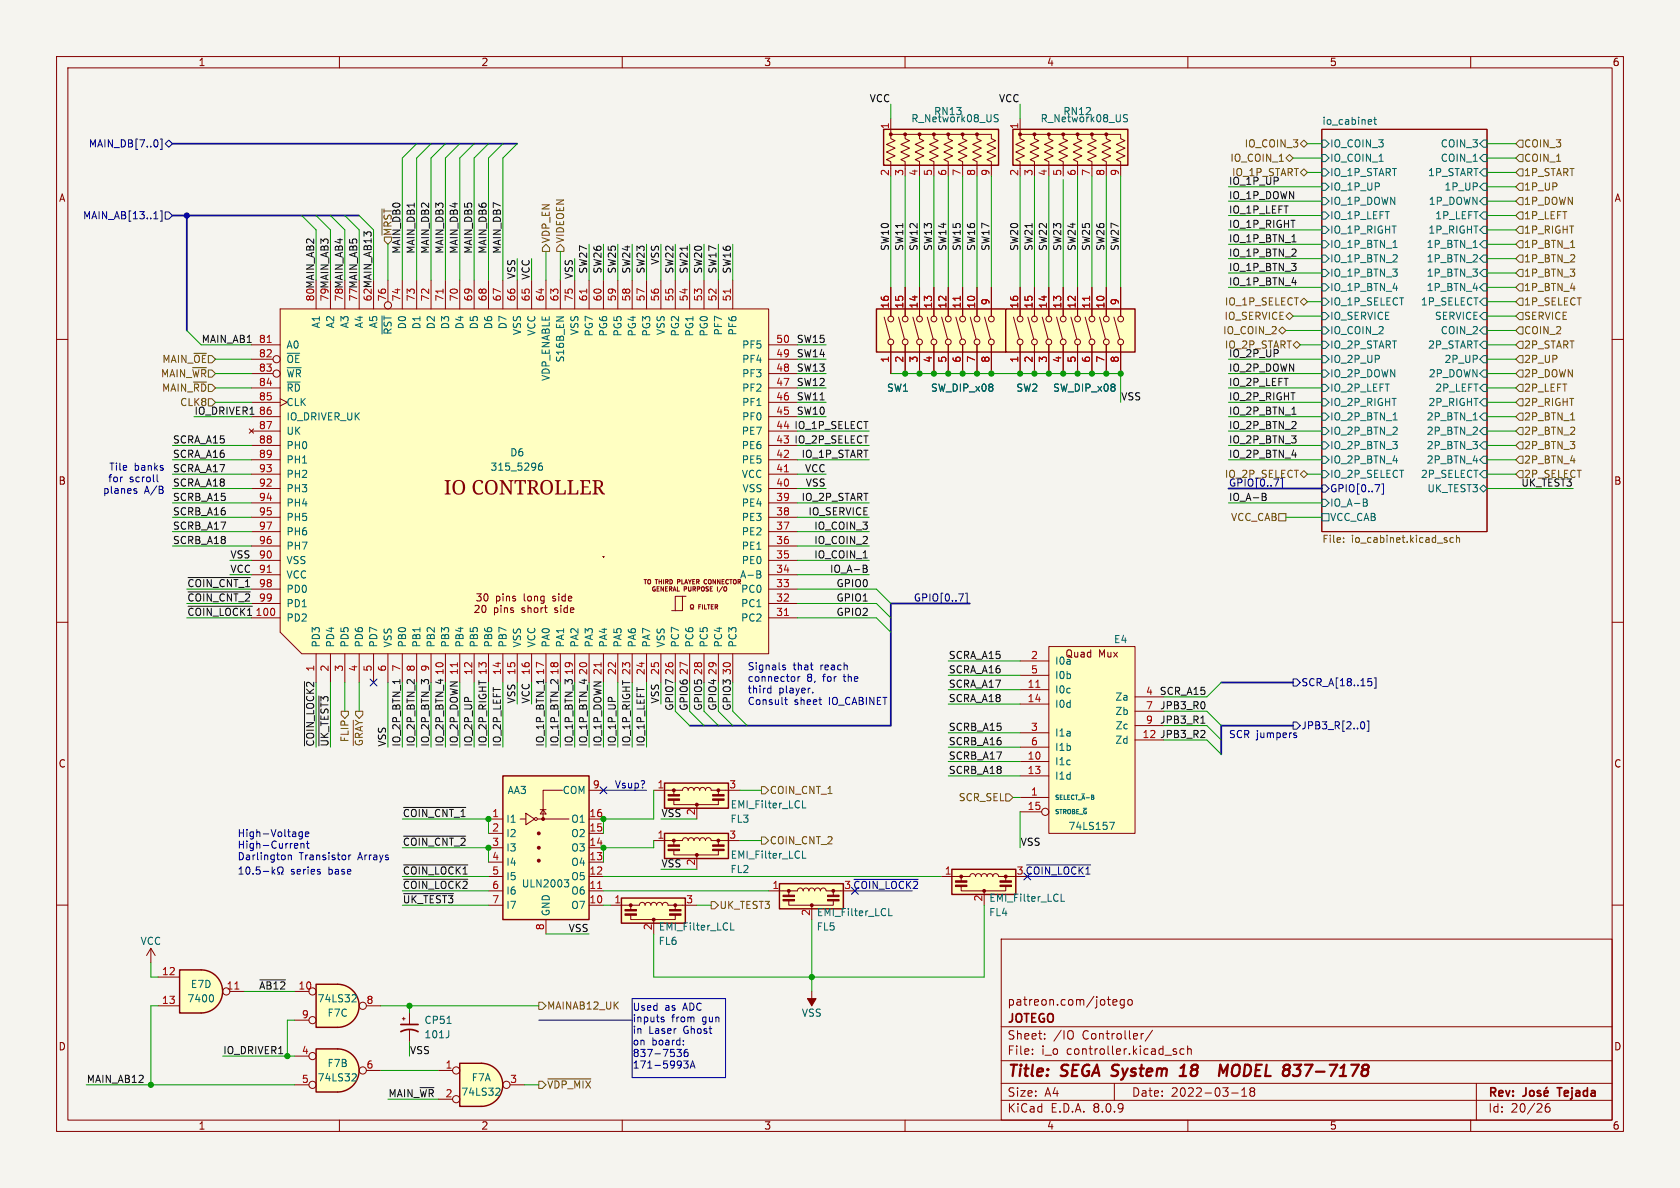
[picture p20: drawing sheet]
<svg xmlns="http://www.w3.org/2000/svg" width="297mm" height="210mm" viewBox="0 0 297 210" stroke-linecap="round" stroke-linejoin="round" font-family="sans-serif">
<defs><g id="words">
<g font-size="2.8" fill="#840000">
<text x="178" y="190.9">Title:</text>
<text x="187.7" y="190.9">SEGA System</text>
<text x="210.3" y="190.9">18</text>
<text x="218.8" y="190.9">MODEL</text>
<text x="230.9" y="190.9">837-7178</text>
</g>
<g font-size="2.1" fill="#840000">
<text x="178" y="178">patreon.com/jotego</text>
<text x="178" y="184">Sheet:</text>
<text x="178" y="181.2">JOTEGO</text>
<text x="186.2" y="184">/IO</text>
<text x="191.4" y="184">Controller/</text>
<text x="178" y="186.7">File:</text>
<text x="184.1" y="186.7">i_o</text>
<text x="188.6" y="186.7">controller.kicad_sch</text>
<text x="178" y="196.9">KiCad</text>
<text x="178" y="194.1">Size:</text>
<text x="184.7" y="194.1">A4</text>
<text x="185.7" y="196.9">E.D.A.</text>
<text x="193.3" y="196.9">8.0.9</text>
<text x="200" y="194.1">Date:</text>
<text x="207" y="194.1">2022-03-18</text>
<text x="263" y="194.3">Rev:</text>
<text x="263" y="196.9">Id:</text>
<text x="267.1" y="196.9">20/26</text>
<text x="276.1" y="194.3">Tejada</text>
</g>
<g font-size="1.8" fill="#840000">
<text x="35" y="11.9">1</text>
<text x="85" y="11.9">2</text>
<text x="135" y="11.9">3</text>
<text x="185" y="11.9">4</text>
<text x="235" y="11.9">5</text>
<text x="285" y="11.9">6</text>
<text x="10.3" y="35.9">A</text>
<text x="285.3" y="35.9">A</text>
<text x="10.3" y="85.9">B</text>
<text x="285.3" y="85.9">B</text>
<text x="83.2" y="107.6">long</text>
<text x="97.1" y="107.6">pins</text>
<text x="188.2" y="116.4">Quad</text>
<text x="194.2" y="116.4">Mux</text>
<text x="10.3" y="135.9">C</text>
<text x="285.3" y="135.9">C</text>
<text x="10.3" y="185.9">D</text>
<text x="285.3" y="185.9">D</text>
<text x="35" y="199.9">1</text>
<text x="85" y="199.9">2</text>
<text x="135" y="199.9">3</text>
<text x="185" y="199.9">4</text>
<text x="235" y="199.9">5</text>
<text x="285" y="199.9">6</text>
</g>
<g font-size="1.8" fill="#0f0f0f">
<text x="153.6" y="18.2">VCC</text>
<text x="176.5" y="18.2">VCC</text>
<text x="217.2" y="35.3">IO_1P_DOWN</text>
<text x="217.2" y="32.8">IO_1P_UP</text>
<text x="69.4" y="41.8" transform="rotate(-90 69.4 41.8)">~{MRST}</text>
<text x="217.2" y="40.4">IO_1P_RIGHT</text>
<text x="217.2" y="37.8">IO_1P_LEFT</text>
<text x="70.9" y="45" transform="rotate(-90 70.9 45)">MAIN_DB0</text>
<text x="73.4" y="45" transform="rotate(-90 73.4 45)">MAIN_DB1</text>
<text x="75.9" y="45" transform="rotate(-90 75.9 45)">MAIN_DB2</text>
<text x="78.5" y="45" transform="rotate(-90 78.5 45)">MAIN_DB3</text>
<text x="81" y="45" transform="rotate(-90 81 45)">MAIN_DB4</text>
<text x="83.6" y="45" transform="rotate(-90 83.6 45)">MAIN_DB5</text>
<text x="86.1" y="45" transform="rotate(-90 86.1 45)">MAIN_DB6</text>
<text x="88.6" y="45" transform="rotate(-90 88.6 45)">MAIN_DB7</text>
<text x="116.6" y="46.9" transform="rotate(-90 116.6 46.9)">VSS</text>
<text x="157.2" y="44.5" transform="rotate(-90 157.2 44.5)">SW10</text>
<text x="159.8" y="44.5" transform="rotate(-90 159.8 44.5)">SW11</text>
<text x="162.3" y="44.5" transform="rotate(-90 162.3 44.5)">SW12</text>
<text x="164.8" y="44.5" transform="rotate(-90 164.8 44.5)">SW13</text>
<text x="167.4" y="44.5" transform="rotate(-90 167.4 44.5)">SW14</text>
<text x="169.9" y="44.5" transform="rotate(-90 169.9 44.5)">SW15</text>
<text x="172.5" y="44.5" transform="rotate(-90 172.5 44.5)">SW16</text>
<text x="175" y="44.5" transform="rotate(-90 175 44.5)">SW17</text>
<text x="180.1" y="44.5" transform="rotate(-90 180.1 44.5)">SW20</text>
<text x="182.6" y="44.5" transform="rotate(-90 182.6 44.5)">SW21</text>
<text x="185.2" y="44.5" transform="rotate(-90 185.2 44.5)">SW22</text>
<text x="187.7" y="44.5" transform="rotate(-90 187.7 44.5)">SW23</text>
<text x="190.2" y="44.5" transform="rotate(-90 190.2 44.5)">SW24</text>
<text x="192.8" y="44.5" transform="rotate(-90 192.8 44.5)">SW25</text>
<text x="195.3" y="44.5" transform="rotate(-90 195.3 44.5)">SW26</text>
<text x="197.9" y="44.5" transform="rotate(-90 197.9 44.5)">SW27</text>
<text x="217.2" y="48">IO_1P_BTN_3</text>
<text x="217.2" y="45.5">IO_1P_BTN_2</text>
<text x="217.2" y="42.9">IO_1P_BTN_1</text>
<text x="55.6" y="53.4" transform="rotate(-90 55.6 53.4)">80MAIN_AB2</text>
<text x="58.2" y="53.4" transform="rotate(-90 58.2 53.4)">79MAIN_AB3</text>
<text x="60.7" y="53.4" transform="rotate(-90 60.7 53.4)">78MAIN_AB4</text>
<text x="63.2" y="53.4" transform="rotate(-90 63.2 53.4)">77MAIN_AB5</text>
<text x="65.8" y="53.4" transform="rotate(-90 65.8 53.4)">62 MAIN_AB13</text>
<text x="91.2" y="49.4" transform="rotate(-90 91.2 49.4)">VSS</text>
<text x="93.7" y="49.6" transform="rotate(-90 93.7 49.6)">VCC</text>
<text x="101.3" y="49.4" transform="rotate(-90 101.3 49.4)">VSS</text>
<text x="103.9" y="48.5" transform="rotate(-90 103.9 48.5)">SW27</text>
<text x="106.4" y="48.5" transform="rotate(-90 106.4 48.5)">SW26</text>
<text x="109" y="48.5" transform="rotate(-90 109 48.5)">SW25</text>
<text x="111.5" y="48.5" transform="rotate(-90 111.5 48.5)">SW24</text>
<text x="114" y="48.5" transform="rotate(-90 114 48.5)">SW23</text>
<text x="119.1" y="48.5" transform="rotate(-90 119.1 48.5)">SW22</text>
<text x="121.7" y="48.5" transform="rotate(-90 121.7 48.5)">SW21</text>
<text x="124.2" y="48.5" transform="rotate(-90 124.2 48.5)">SW20</text>
<text x="126.7" y="48.5" transform="rotate(-90 126.7 48.5)">SW17</text>
<text x="129.3" y="48.5" transform="rotate(-90 129.3 48.5)">SW16</text>
<text x="217.2" y="50.5">IO_1P_BTN_4</text>
<text x="35.6" y="60.7">MAIN_AB1</text>
<text x="140.8" y="63.2">SW14</text>
<text x="140.8" y="65.8">SW13</text>
<text x="140.8" y="60.7">SW15</text>
<text x="217.2" y="65.8">IO_2P_DOWN</text>
<text x="217.2" y="63.2">IO_2P_UP</text>
<text x="31.7" y="72">CLK8</text>
<text x="140.8" y="68.3">SW12</text>
<text x="140.8" y="70.9">SW11</text>
<text x="198.1" y="70.9">VSS</text>
<text x="217.2" y="70.9">IO_2P_RIGHT</text>
<text x="217.2" y="68.3">IO_2P_LEFT</text>
<text x="34.3" y="73.4">IO_DRIVER1</text>
<text x="140.3" y="75.9">IO_1P_SELECT</text>
<text x="140.8" y="73.4">SW10</text>
<text x="217.2" y="75.9">IO_2P_BTN_2</text>
<text x="217.2" y="73.4">IO_2P_BTN_1</text>
<text x="30.5" y="78.5">SCRA_A15</text>
<text x="30.5" y="83.6">SCRA_A17</text>
<text x="30.5" y="81">SCRA_A16</text>
<text x="140.3" y="78.5">IO_2P_SELECT</text>
<text x="141.6" y="81">IO_1P_START</text>
<text x="142.2" y="83.6">VCC</text>
<text x="217.2" y="78.5">IO_2P_BTN_3</text>
<text x="217.2" y="81">IO_2P_BTN_4</text>
<text x="30.5" y="88.6">SCRB_A15</text>
<text x="30.5" y="86.1">SCRA_A18</text>
<text x="141.6" y="88.6">IO_2P_START</text>
<text x="142.3" y="86.1">VSS</text>
<text x="217.2" y="88.6">IO_A-B</text>
<text x="268.9" y="86.1">UK_TEST3</text>
<text x="30.5" y="91.2">SCRB_A16</text>
<text x="30.5" y="93.7">SCRB_A17</text>
<text x="142.8" y="91.2">IO_SERVICE</text>
<text x="143.9" y="93.7">IO_COIN_3</text>
<text x="30.5" y="96.3">SCRB_A18</text>
<text x="40.6" y="98.8">VSS</text>
<text x="40.6" y="101.3">VCC</text>
<text x="143.9" y="96.3">IO_COIN_2</text>
<text x="143.9" y="98.8">IO_COIN_1</text>
<text x="146.6" y="101.3">IO_A-B</text>
<text x="33" y="103.9">~{COIN_CNT_1}98</text>
<text x="33" y="106.4">~{COIN_CNT_2}99</text>
<text x="147.8" y="103.9">GPIO0</text>
<text x="147.8" y="106.4">GPIO1</text>
<text x="33" y="109">~{COIN_LOCK1}</text>
<text x="147.8" y="109">GPIO2</text>
<text x="167.6" y="119.1">SCRA_A16</text>
<text x="167.6" y="116.6">SCRA_A15</text>
<text x="91.2" y="124.5" transform="rotate(-90 91.2 124.5)">VSS</text>
<text x="93.7" y="124.5" transform="rotate(-90 93.7 124.5)">VCC</text>
<text x="116.6" y="124.5" transform="rotate(-90 116.6 124.5)">VSS</text>
<text x="119.1" y="125.7" transform="rotate(-90 119.1 125.7)">GPIO7</text>
<text x="121.7" y="125.7" transform="rotate(-90 121.7 125.7)">GPIO6</text>
<text x="124.2" y="125.7" transform="rotate(-90 124.2 125.7)">GPIO5</text>
<text x="126.7" y="125.7" transform="rotate(-90 126.7 125.7)">GPIO4</text>
<text x="129.3" y="125.7" transform="rotate(-90 129.3 125.7)">GPIO3</text>
<text x="167.6" y="124.2">SCRA_A18</text>
<text x="167.6" y="121.7">SCRA_A17</text>
<text x="204.9" y="122.9">SCR_A15</text>
<text x="205" y="125.5">JPB3_R0</text>
<text x="167.6" y="129.3">SCRB_A15</text>
<text x="167.6" y="131.8">SCRB_A16</text>
<text x="201.9" y="130.6">12 JPB3_R2</text>
<text x="205" y="128">JPB3_R1</text>
<text x="55.6" y="132.1" transform="rotate(-90 55.6 132.1)">~{COIN_LOCK2}1</text>
<text x="58.2" y="132.1" transform="rotate(-90 58.2 132.1)">~{UK_TEST3}</text>
<text x="68.3" y="132.1" transform="rotate(-90 68.3 132.1)">VSS</text>
<text x="70.9" y="132.1" transform="rotate(-90 70.9 132.1)">IO_2P_BTN_1</text>
<text x="73.4" y="132.1" transform="rotate(-90 73.4 132.1)">IO_2P_BTN_2</text>
<text x="75.9" y="132.1" transform="rotate(-90 75.9 132.1)">IO_2P_BTN_3</text>
<text x="78.5" y="132.1" transform="rotate(-90 78.5 132.1)">IO_2P_BTN_4</text>
<text x="81" y="132.1" transform="rotate(-90 81 132.1)">IO_2P_DOWN 11</text>
<text x="83.6" y="132.1" transform="rotate(-90 83.6 132.1)">IO_2P_UP</text>
<text x="86.1" y="132.1" transform="rotate(-90 86.1 132.1)">IO_2P_RIGHT 13</text>
<text x="88.6" y="132.1" transform="rotate(-90 88.6 132.1)">IO_2P_LEFT</text>
<text x="96.3" y="132.1" transform="rotate(-90 96.3 132.1)">IO_1P_BTN_1</text>
<text x="98.8" y="132.1" transform="rotate(-90 98.8 132.1)">IO_1P_BTN_2</text>
<text x="101.3" y="132.1" transform="rotate(-90 101.3 132.1)">IO_1P_BTN_3</text>
<text x="103.9" y="132.1" transform="rotate(-90 103.9 132.1)">IO_1P_BTN_4</text>
<text x="106.4" y="132.1" transform="rotate(-90 106.4 132.1)">IO_1P_DOWN 21</text>
<text x="109" y="132.1" transform="rotate(-90 109 132.1)">IO_1P_UP</text>
<text x="111.5" y="132.1" transform="rotate(-90 111.5 132.1)">IO_1P_RIGHT 23</text>
<text x="114" y="132.1" transform="rotate(-90 114 132.1)">IO_1P_LEFT</text>
<text x="167.6" y="134.4">SCRB_A17</text>
<text x="167.6" y="136.9">SCRB_A18</text>
<text x="71.1" y="149.6">~{COIN_CNT_2}</text>
<text x="71.1" y="144.5">~{COIN_CNT_1}</text>
<text x="116.8" y="144.5">VSS</text>
<text x="180.3" y="149.6">VSS</text>
<text x="71.1" y="154.7">~{COIN_LOCK1}</text>
<text x="116.8" y="153.4">VSS</text>
<text x="71.1" y="159.8">~{UK_TEST3}</text>
<text x="71.1" y="157.2">~{COIN_LOCK2}</text>
<text x="100.4" y="164.8">VSS</text>
<text x="45.7" y="175">~{AB12} 10</text>
<text x="15.2" y="191.5">MAIN_AB12</text>
<text x="39.4" y="186.4">IO_DRIVER1</text>
<text x="72.4" y="186.4">VSS</text>
<text x="68.6" y="194">MAIN_~{WR}2</text>
</g>
<g font-size="1.8" fill="#a90000">
<text x="157.2" y="22.9" transform="rotate(-90 157.2 22.9)">1</text>
<text x="180.1" y="22.9" transform="rotate(-90 180.1 22.9)">1</text>
<text x="157.2" y="31.2" transform="rotate(-90 157.2 31.2)">2</text>
<text x="159.8" y="31.2" transform="rotate(-90 159.8 31.2)">3</text>
<text x="162.3" y="31.2" transform="rotate(-90 162.3 31.2)">4</text>
<text x="164.8" y="31.2" transform="rotate(-90 164.8 31.2)">5</text>
<text x="167.4" y="31.2" transform="rotate(-90 167.4 31.2)">6</text>
<text x="169.9" y="31.2" transform="rotate(-90 169.9 31.2)">7</text>
<text x="172.5" y="31.2" transform="rotate(-90 172.5 31.2)">8</text>
<text x="175" y="31.2" transform="rotate(-90 175 31.2)">9</text>
<text x="180.1" y="31.2" transform="rotate(-90 180.1 31.2)">2</text>
<text x="182.6" y="31.2" transform="rotate(-90 182.6 31.2)">3</text>
<text x="185.2" y="31.2" transform="rotate(-90 185.2 31.2)">4</text>
<text x="187.7" y="31.2" transform="rotate(-90 187.7 31.2)">5</text>
<text x="190.2" y="31.2" transform="rotate(-90 190.2 31.2)">6</text>
<text x="192.8" y="31.2" transform="rotate(-90 192.8 31.2)">7</text>
<text x="195.3" y="31.2" transform="rotate(-90 195.3 31.2)">8</text>
<text x="197.9" y="31.2" transform="rotate(-90 197.9 31.2)">9</text>
<text x="68.3" y="53.4" transform="rotate(-90 68.3 53.4)">76</text>
<text x="70.9" y="53.4" transform="rotate(-90 70.9 53.4)">74</text>
<text x="73.4" y="53.4" transform="rotate(-90 73.4 53.4)">73</text>
<text x="75.9" y="53.4" transform="rotate(-90 75.9 53.4)">72</text>
<text x="78.5" y="53.4" transform="rotate(-90 78.5 53.4)">71</text>
<text x="81" y="53.4" transform="rotate(-90 81 53.4)">70</text>
<text x="83.6" y="53.4" transform="rotate(-90 83.6 53.4)">69</text>
<text x="86.1" y="53.4" transform="rotate(-90 86.1 53.4)">68</text>
<text x="88.6" y="53.4" transform="rotate(-90 88.6 53.4)">67</text>
<text x="91.2" y="53.4" transform="rotate(-90 91.2 53.4)">66</text>
<text x="93.7" y="53.4" transform="rotate(-90 93.7 53.4)">65</text>
<text x="96.3" y="53.4" transform="rotate(-90 96.3 53.4)">64</text>
<text x="98.8" y="53.4" transform="rotate(-90 98.8 53.4)">63</text>
<text x="101.3" y="53.4" transform="rotate(-90 101.3 53.4)">75</text>
<text x="103.9" y="53.4" transform="rotate(-90 103.9 53.4)">61</text>
<text x="106.4" y="53.4" transform="rotate(-90 106.4 53.4)">60</text>
<text x="109" y="53.4" transform="rotate(-90 109 53.4)">59</text>
<text x="111.5" y="53.4" transform="rotate(-90 111.5 53.4)">58</text>
<text x="114" y="53.4" transform="rotate(-90 114 53.4)">57</text>
<text x="116.6" y="53.4" transform="rotate(-90 116.6 53.4)">56</text>
<text x="119.1" y="53.4" transform="rotate(-90 119.1 53.4)">55</text>
<text x="121.7" y="53.4" transform="rotate(-90 121.7 53.4)">54</text>
<text x="124.2" y="53.4" transform="rotate(-90 124.2 53.4)">53</text>
<text x="126.7" y="53.4" transform="rotate(-90 126.7 53.4)">52</text>
<text x="129.3" y="53.4" transform="rotate(-90 129.3 53.4)">51</text>
<text x="157.2" y="54.7" transform="rotate(-90 157.2 54.7)">16</text>
<text x="159.8" y="54.7" transform="rotate(-90 159.8 54.7)">15</text>
<text x="162.3" y="54.7" transform="rotate(-90 162.3 54.7)">14</text>
<text x="164.8" y="54.7" transform="rotate(-90 164.8 54.7)">13</text>
<text x="167.4" y="54.7" transform="rotate(-90 167.4 54.7)">12</text>
<text x="169.9" y="54.7" transform="rotate(-90 169.9 54.7)">11</text>
<text x="172.5" y="54.7" transform="rotate(-90 172.5 54.7)">10</text>
<text x="175" y="54" transform="rotate(-90 175 54)">9</text>
<text x="180.1" y="54.7" transform="rotate(-90 180.1 54.7)">16</text>
<text x="182.6" y="54.7" transform="rotate(-90 182.6 54.7)">15</text>
<text x="185.2" y="54.7" transform="rotate(-90 185.2 54.7)">14</text>
<text x="187.7" y="54.7" transform="rotate(-90 187.7 54.7)">13</text>
<text x="190.2" y="54.7" transform="rotate(-90 190.2 54.7)">12</text>
<text x="192.8" y="54.7" transform="rotate(-90 192.8 54.7)">11</text>
<text x="195.3" y="54.7" transform="rotate(-90 195.3 54.7)">10</text>
<text x="197.9" y="54" transform="rotate(-90 197.9 54)">9</text>
<text x="45.7" y="60.7">81</text>
<text x="45.7" y="63.2">82</text>
<text x="45.7" y="65.8">83</text>
<text x="137.1" y="65.8">48</text>
<text x="137.1" y="63.2">49</text>
<text x="137.1" y="60.7">50</text>
<text x="157.2" y="64.2" transform="rotate(-90 157.2 64.2)">1</text>
<text x="159.8" y="64.2" transform="rotate(-90 159.8 64.2)">2</text>
<text x="162.3" y="64.2" transform="rotate(-90 162.3 64.2)">3</text>
<text x="164.8" y="64.2" transform="rotate(-90 164.8 64.2)">4</text>
<text x="167.4" y="64.2" transform="rotate(-90 167.4 64.2)">5</text>
<text x="169.9" y="64.2" transform="rotate(-90 169.9 64.2)">6</text>
<text x="172.5" y="64.2" transform="rotate(-90 172.5 64.2)">7</text>
<text x="175" y="64.2" transform="rotate(-90 175 64.2)">8</text>
<text x="180.1" y="64.2" transform="rotate(-90 180.1 64.2)">1</text>
<text x="182.6" y="64.2" transform="rotate(-90 182.6 64.2)">2</text>
<text x="185.2" y="64.2" transform="rotate(-90 185.2 64.2)">3</text>
<text x="187.7" y="64.2" transform="rotate(-90 187.7 64.2)">4</text>
<text x="190.2" y="64.2" transform="rotate(-90 190.2 64.2)">5</text>
<text x="192.8" y="64.2" transform="rotate(-90 192.8 64.2)">6</text>
<text x="195.3" y="64.2" transform="rotate(-90 195.3 64.2)">7</text>
<text x="197.9" y="64.2" transform="rotate(-90 197.9 64.2)">8</text>
<text x="45.7" y="68.3">84</text>
<text x="45.7" y="70.9">85</text>
<text x="137.1" y="70.9">46</text>
<text x="137.1" y="68.3">47</text>
<text x="45.7" y="73.4">86</text>
<text x="45.7" y="75.9">87</text>
<text x="137.1" y="75.9">44</text>
<text x="137.1" y="73.4">45</text>
<text x="45.7" y="78.5">88</text>
<text x="45.7" y="81">89</text>
<text x="45.7" y="83.6">93</text>
<text x="137.1" y="83.6">41</text>
<text x="137.1" y="81">42</text>
<text x="137.1" y="78.5">43</text>
<text x="45.7" y="86.1">92</text>
<text x="45.7" y="88.6">94</text>
<text x="137.1" y="88.6">39</text>
<text x="137.1" y="86.1">40</text>
<text x="45.7" y="91.2">95</text>
<text x="45.7" y="93.7">97</text>
<text x="137.1" y="93.7">37</text>
<text x="137.1" y="91.2">38</text>
<text x="45.7" y="98.8">90</text>
<text x="45.7" y="101.3">91</text>
<text x="45.7" y="96.3">96</text>
<text x="137.1" y="101.3">34</text>
<text x="137.1" y="98.8">35</text>
<text x="137.1" y="96.3">36</text>
<text x="137.1" y="106.4">32</text>
<text x="137.1" y="103.9">33</text>
<text x="45.1" y="109">100</text>
<text x="137.1" y="109">31</text>
<text x="58.2" y="118.8" transform="rotate(-90 58.2 118.8)">2</text>
<text x="60.7" y="118.8" transform="rotate(-90 60.7 118.8)">3</text>
<text x="63.2" y="118.8" transform="rotate(-90 63.2 118.8)">4</text>
<text x="65.8" y="118.8" transform="rotate(-90 65.8 118.8)">5</text>
<text x="68.3" y="118.8" transform="rotate(-90 68.3 118.8)">6</text>
<text x="70.9" y="118.8" transform="rotate(-90 70.9 118.8)">7</text>
<text x="73.4" y="118.8" transform="rotate(-90 73.4 118.8)">8</text>
<text x="75.9" y="118.8" transform="rotate(-90 75.9 118.8)">9</text>
<text x="78.5" y="119.4" transform="rotate(-90 78.5 119.4)">10</text>
<text x="83.6" y="119.4" transform="rotate(-90 83.6 119.4)">12</text>
<text x="88.6" y="119.4" transform="rotate(-90 88.6 119.4)">14</text>
<text x="91.2" y="119.4" transform="rotate(-90 91.2 119.4)">15</text>
<text x="93.7" y="119.4" transform="rotate(-90 93.7 119.4)">16</text>
<text x="96.3" y="119.4" transform="rotate(-90 96.3 119.4)">17</text>
<text x="98.8" y="119.4" transform="rotate(-90 98.8 119.4)">18</text>
<text x="101.3" y="119.4" transform="rotate(-90 101.3 119.4)">19</text>
<text x="103.9" y="119.4" transform="rotate(-90 103.9 119.4)">20</text>
<text x="109" y="119.4" transform="rotate(-90 109 119.4)">22</text>
<text x="114" y="119.4" transform="rotate(-90 114 119.4)">24</text>
<text x="116.6" y="119.4" transform="rotate(-90 116.6 119.4)">25</text>
<text x="119.1" y="119.4" transform="rotate(-90 119.1 119.4)">26</text>
<text x="121.7" y="119.4" transform="rotate(-90 121.7 119.4)">27</text>
<text x="124.2" y="119.4" transform="rotate(-90 124.2 119.4)">28</text>
<text x="126.7" y="119.4" transform="rotate(-90 126.7 119.4)">29</text>
<text x="129.3" y="119.4" transform="rotate(-90 129.3 119.4)">30</text>
<text x="182.2" y="116.6">2</text>
<text x="182.2" y="119.1">5</text>
<text x="181.6" y="121.7">11</text>
<text x="181.6" y="124.2">14</text>
<text x="202.5" y="122.9">4</text>
<text x="202.5" y="125.5">7</text>
<text x="182.2" y="129.3">3</text>
<text x="182.2" y="131.8">6</text>
<text x="202.5" y="128">9</text>
<text x="181.6" y="134.4">10</text>
<text x="181.6" y="136.9">13</text>
<text x="104.7" y="139.4">9</text>
<text x="116.1" y="139.4">1</text>
<text x="128.8" y="139.4">3</text>
<text x="181.6" y="143.3">15</text>
<text x="182.2" y="140.7">1</text>
<text x="86.9" y="144.5">1</text>
<text x="86.9" y="147.1">2</text>
<text x="86.9" y="149.6">3</text>
<text x="104.1" y="149.6">14</text>
<text x="104.1" y="147.1">15</text>
<text x="104.1" y="144.5">16</text>
<text x="116.1" y="148.3">1</text>
<text x="122.9" y="144.2" transform="rotate(-90 122.9 144.2)">2</text>
<text x="128.8" y="148.3">3</text>
<text x="86.9" y="152.1">4</text>
<text x="86.9" y="154.7">5</text>
<text x="104.1" y="154.7">12</text>
<text x="104.1" y="152.1">13</text>
<text x="122.9" y="153.1" transform="rotate(-90 122.9 153.1)">2</text>
<text x="166.9" y="154.7">1</text>
<text x="86.9" y="157.2">6</text>
<text x="86.9" y="159.8">7</text>
<text x="104.1" y="159.8">10</text>
<text x="104.1" y="157.2">11</text>
<text x="108.5" y="159.8">1</text>
<text x="121.2" y="159.8">3</text>
<text x="136.5" y="157.2">1</text>
<text x="143.3" y="162" transform="rotate(-90 143.3 162)">2</text>
<text x="173.7" y="159.5" transform="rotate(-90 173.7 159.5)">2</text>
<text x="96.3" y="164.5" transform="rotate(-90 96.3 164.5)">8</text>
<text x="115.3" y="164.5" transform="rotate(-90 115.3 164.5)">2</text>
<text x="28.5" y="172.5">12</text>
<text x="28.5" y="177.5">13</text>
<text x="40" y="175">11</text>
<text x="64.7" y="177.5">8</text>
<text x="53.3" y="180.1">9</text>
<text x="53.3" y="186.4">4</text>
<text x="53.3" y="191.5">5</text>
<text x="64.7" y="189">6</text>
<text x="78.7" y="189">1</text>
<text x="90.1" y="191.5">3</text>
</g>
<g font-size="1.8" fill="#006464">
<text x="161" y="21.8">R_Network08_US</text>
<text x="165" y="20.5">RN13</text>
<text x="183.9" y="21.8">R_Network08_US</text>
<text x="187.9" y="20.5">RN12</text>
<text x="233.7" y="22.1">io_cabinet</text>
<text x="235.1" y="28.8">IO_COIN_1</text>
<text x="235.1" y="26.3">IO_COIN_3</text>
<text x="254.6" y="28.8">COIN_1</text>
<text x="254.6" y="26.3">COIN_3</text>
<text x="235.1" y="31.3">IO_1P_START</text>
<text x="235.1" y="33.9">IO_1P_UP</text>
<text x="252.4" y="31.3">1P_START</text>
<text x="255.3" y="33.9">1P_UP</text>
<text x="235.1" y="41.5">IO_1P_RIGHT</text>
<text x="235.1" y="39">IO_1P_LEFT</text>
<text x="235.1" y="36.4">IO_1P_DOWN</text>
<text x="252.4" y="41.5">1P_RIGHT</text>
<text x="252.5" y="36.4">1P_DOWN</text>
<text x="253.6" y="39">1P_LEFT</text>
<text x="235.1" y="46.6">IO_1P_BTN_2</text>
<text x="235.1" y="44">IO_1P_BTN_1</text>
<text x="252.1" y="46.6">1P_BTN_2</text>
<text x="252.1" y="44">1P_BTN_1</text>
<text x="235.1" y="51.7">IO_1P_BTN_4</text>
<text x="235.1" y="49.1">IO_1P_BTN_3</text>
<text x="252.1" y="49.1">1P_BTN_3</text>
<text x="252.1" y="51.7">1P_BTN_4</text>
<text x="56.7" y="58.1" transform="rotate(-90 56.7 58.1)">A1</text>
<text x="59.3" y="58.1" transform="rotate(-90 59.3 58.1)">A2</text>
<text x="61.8" y="58.1" transform="rotate(-90 61.8 58.1)">A3</text>
<text x="64.4" y="58.1" transform="rotate(-90 64.4 58.1)">A4</text>
<text x="66.9" y="58.1" transform="rotate(-90 66.9 58.1)">A5</text>
<text x="69.4" y="59.3" transform="rotate(-90 69.4 59.3)">~{RST}</text>
<text x="72" y="58.3" transform="rotate(-90 72 58.3)">D0</text>
<text x="74.5" y="58.3" transform="rotate(-90 74.5 58.3)">D1</text>
<text x="77.1" y="58.3" transform="rotate(-90 77.1 58.3)">D2</text>
<text x="79.6" y="58.3" transform="rotate(-90 79.6 58.3)">D3</text>
<text x="82.1" y="58.3" transform="rotate(-90 82.1 58.3)">D4</text>
<text x="84.7" y="58.3" transform="rotate(-90 84.7 58.3)">D5</text>
<text x="87.2" y="58.3" transform="rotate(-90 87.2 58.3)">D6</text>
<text x="89.8" y="58.3" transform="rotate(-90 89.8 58.3)">D7</text>
<text x="92.3" y="59.3" transform="rotate(-90 92.3 59.3)">VSS</text>
<text x="94.8" y="59.5" transform="rotate(-90 94.8 59.5)">VCC</text>
<text x="102.5" y="59.3" transform="rotate(-90 102.5 59.3)">VSS</text>
<text x="105" y="59.6" transform="rotate(-90 105 59.6)">PG7</text>
<text x="107.5" y="59.6" transform="rotate(-90 107.5 59.6)">PG6</text>
<text x="110.1" y="59.6" transform="rotate(-90 110.1 59.6)">PG5</text>
<text x="112.6" y="59.6" transform="rotate(-90 112.6 59.6)">PG4</text>
<text x="115.2" y="59.6" transform="rotate(-90 115.2 59.6)">PG3</text>
<text x="117.7" y="59.3" transform="rotate(-90 117.7 59.3)">VSS</text>
<text x="120.2" y="59.6" transform="rotate(-90 120.2 59.6)">PG2</text>
<text x="122.8" y="59.6" transform="rotate(-90 122.8 59.6)">PG1</text>
<text x="125.3" y="59.6" transform="rotate(-90 125.3 59.6)">PG0</text>
<text x="127.9" y="59.4" transform="rotate(-90 127.9 59.4)">PF7</text>
<text x="130.4" y="59.4" transform="rotate(-90 130.4 59.4)">PF6</text>
<text x="235.1" y="56.7">IO_SERVICE</text>
<text x="235.1" y="59.3">IO_COIN_2</text>
<text x="235.1" y="54.2">IO_1P_SELECT</text>
<text x="251.1" y="54.2">1P_SELECT</text>
<text x="253.6" y="56.7">SERVICE</text>
<text x="254.6" y="59.3">COIN_2</text>
<text x="50.5" y="61.8">A0</text>
<text x="50.5" y="64.4">~{OE}</text>
<text x="99.9" y="64.2" transform="rotate(-90 99.9 64.2)">S16B_EN</text>
<text x="131.1" y="64.4">PF4</text>
<text x="131.1" y="61.8">PF5</text>
<text x="235.1" y="61.8">IO_2P_START</text>
<text x="235.1" y="64.4">IO_2P_UP</text>
<text x="252.4" y="61.8">2P_START</text>
<text x="255.3" y="64.4">2P_UP</text>
<text x="50.5" y="66.9">~{WR}</text>
<text x="50.5" y="69.4">~{RD}</text>
<text x="50.5" y="72">CLK</text>
<text x="97.4" y="67.4" transform="rotate(-90 97.4 67.4)">VDP_ENABLE</text>
<text x="131.1" y="72">PF1</text>
<text x="131.1" y="69.4">PF2</text>
<text x="131.1" y="66.9">PF3</text>
<text x="156.7" y="69.4">SW1</text>
<text x="164.5" y="69.4">SW_DIP_x08</text>
<text x="179.6" y="69.4">SW2</text>
<text x="186.1" y="69.4">SW_DIP_x08</text>
<text x="235.1" y="66.9">IO_2P_DOWN</text>
<text x="235.1" y="72">IO_2P_RIGHT</text>
<text x="235.1" y="69.4">IO_2P_LEFT</text>
<text x="252.4" y="72">2P_RIGHT</text>
<text x="252.5" y="66.9">2P_DOWN</text>
<text x="253.6" y="69.4">2P_LEFT</text>
<text x="50.5" y="74.5">IO_DRIVER_UK</text>
<text x="50.5" y="77.1">UK</text>
<text x="131" y="77.1">PE7</text>
<text x="131.1" y="74.5">PF0</text>
<text x="235.1" y="74.5">IO_2P_BTN_1</text>
<text x="235.1" y="77.1">IO_2P_BTN_2</text>
<text x="252.1" y="74.5">2P_BTN_1</text>
<text x="252.1" y="77.1">2P_BTN_2</text>
<text x="50.5" y="79.6">PH0</text>
<text x="50.5" y="82.1">PH1</text>
<text x="86.6" y="83.4">315_5296</text>
<text x="90.1" y="80.9">D6</text>
<text x="131" y="82.1">PE5</text>
<text x="131" y="79.6">PE6</text>
<text x="235.1" y="79.6">IO_2P_BTN_3</text>
<text x="235.1" y="82.1">IO_2P_BTN_4</text>
<text x="252.1" y="79.6">2P_BTN_3</text>
<text x="252.1" y="82.1">2P_BTN_4</text>
<text x="50.5" y="87.2">PH3</text>
<text x="50.5" y="84.7">PH2</text>
<text x="50.5" y="89.8">PH4</text>
<text x="131" y="84.7">VCC</text>
<text x="131" y="89.8">PE4</text>
<text x="131.2" y="87.2">VSS</text>
<text x="235.1" y="89.8">IO_A-B</text>
<text x="235.1" y="84.7">IO_2P_SELECT</text>
<text x="251.1" y="84.7">2P_SELECT</text>
<text x="252.2" y="87.2">UK_TEST3</text>
<text x="50.5" y="92.3">PH5</text>
<text x="50.5" y="94.8">PH6</text>
<text x="131" y="94.8">PE2</text>
<text x="131" y="92.3">PE3</text>
<text x="235.1" y="92.3">VCC_CAB</text>
<text x="50.5" y="99.9">VSS</text>
<text x="50.5" y="97.4">PH7</text>
<text x="131" y="99.9">PE0</text>
<text x="131" y="97.4">PE1</text>
<text x="50.5" y="102.5">VCC</text>
<text x="50.5" y="105">PD0</text>
<text x="50.5" y="107.5">PD1</text>
<text x="130.7" y="102.5">A-B</text>
<text x="130.9" y="107.5">PC1</text>
<text x="130.9" y="105">PC0</text>
<text x="50.5" y="110.1">PD2</text>
<text x="130.9" y="110.1">PC2</text>
<text x="196.8" y="113.9">E4</text>
<text x="56.7" y="114.6" transform="rotate(-90 56.7 114.6)">PD3</text>
<text x="59.3" y="114.6" transform="rotate(-90 59.3 114.6)">PD4</text>
<text x="61.8" y="114.6" transform="rotate(-90 61.8 114.6)">PD5</text>
<text x="64.4" y="114.6" transform="rotate(-90 64.4 114.6)">PD6</text>
<text x="66.9" y="114.6" transform="rotate(-90 66.9 114.6)">PD7</text>
<text x="69.4" y="114.6" transform="rotate(-90 69.4 114.6)">VSS</text>
<text x="72" y="114.6" transform="rotate(-90 72 114.6)">PB0</text>
<text x="74.5" y="114.6" transform="rotate(-90 74.5 114.6)">PB1</text>
<text x="77.1" y="114.6" transform="rotate(-90 77.1 114.6)">PB2</text>
<text x="79.6" y="114.6" transform="rotate(-90 79.6 114.6)">PB3</text>
<text x="82.1" y="114.6" transform="rotate(-90 82.1 114.6)">PB4</text>
<text x="84.7" y="114.6" transform="rotate(-90 84.7 114.6)">PB5</text>
<text x="87.2" y="114.6" transform="rotate(-90 87.2 114.6)">PB6</text>
<text x="89.8" y="114.6" transform="rotate(-90 89.8 114.6)">PB7</text>
<text x="92.3" y="114.6" transform="rotate(-90 92.3 114.6)">VSS</text>
<text x="94.8" y="114.6" transform="rotate(-90 94.8 114.6)">VCC</text>
<text x="97.4" y="114.6" transform="rotate(-90 97.4 114.6)">PA0</text>
<text x="99.9" y="114.6" transform="rotate(-90 99.9 114.6)">PA1</text>
<text x="102.5" y="114.6" transform="rotate(-90 102.5 114.6)">PA2</text>
<text x="105" y="114.6" transform="rotate(-90 105 114.6)">PA3</text>
<text x="107.5" y="114.6" transform="rotate(-90 107.5 114.6)">PA4</text>
<text x="110.1" y="114.6" transform="rotate(-90 110.1 114.6)">PA5</text>
<text x="112.6" y="114.6" transform="rotate(-90 112.6 114.6)">PA6</text>
<text x="115.2" y="114.6" transform="rotate(-90 115.2 114.6)">PA7</text>
<text x="117.7" y="114.6" transform="rotate(-90 117.7 114.6)">VSS</text>
<text x="120.2" y="114.6" transform="rotate(-90 120.2 114.6)">PC7</text>
<text x="122.8" y="114.6" transform="rotate(-90 122.8 114.6)">PC6</text>
<text x="125.3" y="114.6" transform="rotate(-90 125.3 114.6)">PC5</text>
<text x="127.9" y="114.6" transform="rotate(-90 127.9 114.6)">PC4</text>
<text x="130.4" y="114.6" transform="rotate(-90 130.4 114.6)">PC3</text>
<text x="186.4" y="117.7">I0a</text>
<text x="186.4" y="122.8">I0c</text>
<text x="186.4" y="125.3">I0d</text>
<text x="186.4" y="120.2">I0b</text>
<text x="197.1" y="124.1">Za</text>
<text x="186.4" y="130.4">I1a</text>
<text x="197.1" y="131.7">Zd</text>
<text x="197.1" y="126.6">Zb</text>
<text x="197.1" y="129.1">Zc</text>
<text x="186.4" y="135.5">I1c</text>
<text x="186.4" y="132.9">I1b</text>
<text x="89.6" y="140.6">AA3</text>
<text x="99.4" y="140.6">COM</text>
<text x="129.1" y="143.1">EMI_Filter_LCL</text>
<text x="186.4" y="138">I1d</text>
<text x="89.4" y="145.6">I1</text>
<text x="89.4" y="148.2">I2</text>
<text x="100.9" y="148.2">O2</text>
<text x="100.9" y="145.6">O1</text>
<text x="129" y="145.6">FL3</text>
<text x="188.8" y="146.9">74LS157</text>
<text x="89.4" y="150.7">I3</text>
<text x="89.4" y="153.3">I4</text>
<text x="89.4" y="155.8">I5</text>
<text x="100.9" y="155.8">O5</text>
<text x="100.9" y="153.3">O4</text>
<text x="100.9" y="150.7">O3</text>
<text x="129" y="154.5">FL2</text>
<text x="129.1" y="152">EMI_Filter_LCL</text>
<text x="89.4" y="158.3">I6</text>
<text x="89.4" y="160.9">I7</text>
<text x="92.2" y="157.1">ULN2003</text>
<text x="100.9" y="160.9">O7</text>
<text x="100.9" y="158.3">O6</text>
<text x="174.8" y="159.6">EMI_Filter_LCL</text>
<text x="24.8" y="167.2">VCC</text>
<text x="97.4" y="162.1" transform="rotate(-90 97.4 162.1)">GND</text>
<text x="116.3" y="167.2">FL6</text>
<text x="116.4" y="164.7">EMI_Filter_LCL</text>
<text x="144.3" y="164.7">FL5</text>
<text x="144.3" y="162.2">EMI_Filter_LCL</text>
<text x="174.8" y="162.2">FL4</text>
<text x="33" y="177.4">7400</text>
<text x="33.6" y="174.9">E7D</text>
<text x="56.1" y="177.4">74LS32</text>
<text x="57.8" y="179.9">F7C</text>
<text x="141.7" y="179.9">VSS</text>
<text x="74.9" y="183.7">101J</text>
<text x="74.9" y="181.2">CP51</text>
<text x="56.1" y="191.4">74LS32</text>
<text x="57.8" y="188.8">F7B</text>
<text x="83.3" y="191.4">F7A</text>
<text x="81.5" y="193.9">74LS32</text>
</g>
<g font-size="1.8" fill="#000084">
<text x="15.6" y="26.3">MAIN_DB[7..0]</text>
<text x="14.6" y="39">MAIN_AB[13..1]</text>
<text x="216.4" y="84.7">IO_2P_SELECT</text>
<text x="217.2" y="86.1">GPIO[0..7]</text>
<text x="235.1" y="87.2">GPIO[0..7]</text>
<text x="161.4" y="106.4">GPIO[0..7]</text>
<text x="230" y="121.5">SCR_A[18..15]</text>
<text x="230" y="129.1">JPB3_R[2..0]</text>
<text x="179.6" y="154.7">3 ~{COIN_LOCK1}</text>
<text x="149.2" y="157.2">3 ~{COIN_LOCK2}</text>
</g>
<g font-size="1.8" fill="#725600">
<text x="217.4" y="28.8">IO_COIN_1</text>
<text x="219.9" y="26.3">IO_COIN_3</text>
<text x="269.3" y="28.8">COIN_1</text>
<text x="269.3" y="26.3">COIN_3</text>
<text x="217.7" y="31.3">IO_1P_START</text>
<text x="269.3" y="31.3">1P_START</text>
<text x="269.3" y="33.9">1P_UP</text>
<text x="269.3" y="36.4">1P_DOWN</text>
<text x="269.3" y="39">1P_LEFT</text>
<text x="269.3" y="41.5">1P_RIGHT</text>
<text x="97.4" y="43.1" transform="rotate(-90 97.4 43.1)">VDP_EN</text>
<text x="99.9" y="43.1" transform="rotate(-90 99.9 43.1)">VIDEOEN</text>
<text x="269.3" y="46.6">1P_BTN_2</text>
<text x="269.3" y="44">1P_BTN_1</text>
<text x="269.3" y="51.7">1P_BTN_4</text>
<text x="269.3" y="49.1">1P_BTN_3</text>
<text x="216.1" y="59.3">IO_COIN_2</text>
<text x="216.4" y="56.7">IO_SERVICE</text>
<text x="216.4" y="54.2">IO_1P_SELECT</text>
<text x="269.3" y="54.2">1P_SELECT</text>
<text x="269.3" y="56.7">SERVICE</text>
<text x="269.3" y="59.3">COIN_2</text>
<text x="28.6" y="64.4">MAIN_~{OE}</text>
<text x="216.4" y="61.8">IO_2P_START</text>
<text x="269.3" y="61.8">2P_START</text>
<text x="269.3" y="64.4">2P_UP</text>
<text x="28.4" y="66.9">MAIN_~{WR}</text>
<text x="28.5" y="69.4">MAIN_~{RD}</text>
<text x="269.3" y="69.4">2P_LEFT</text>
<text x="269.3" y="66.9">2P_DOWN</text>
<text x="269.3" y="72">2P_RIGHT</text>
<text x="269.3" y="74.5">2P_BTN_1</text>
<text x="269.3" y="77.1">2P_BTN_2</text>
<text x="269.3" y="79.6">2P_BTN_3</text>
<text x="269.3" y="82.1">2P_BTN_4</text>
<text x="269.3" y="84.7">2P_SELECT</text>
<text x="217.5" y="92.3">VCC_CAB</text>
<text x="233.7" y="96.3">File:</text>
<text x="238.9" y="96.3">io_cabinet.kicad_sch</text>
<text x="61.8" y="131.3" transform="rotate(-90 61.8 131.3)">FLIP</text>
<text x="64.4" y="132" transform="rotate(-90 64.4 132)">~{GRAY}</text>
<text x="136" y="140.6">COIN_CNT_1</text>
<text x="169.4" y="141.8">SCR_SEL</text>
<text x="136" y="149.5">COIN_CNT_2</text>
<text x="127.1" y="160.9">UK_TEST3</text>
<text x="96.6" y="178.7">MAINAB12_UK</text>
<text x="96.6" y="192.6">~{VDP_MIX}</text>
</g>
<g font-size="1.8" fill="#0000c2">
<text x="19.2" y="83.3">Tile</text>
<text x="23.7" y="83.3">banks</text>
<text x="18.1" y="87.4">planes</text>
<text x="19" y="85.3">for</text>
<text x="22.9" y="85.3">scroll</text>
<text x="25.5" y="87.4">A/B</text>
<text x="132.1" y="118.6">Signals</text>
<text x="140.2" y="118.6">that</text>
<text x="145.1" y="118.6">reach</text>
<text x="132.1" y="120.6">connector</text>
<text x="132.1" y="122.7">third</text>
<text x="132.1" y="124.7">Consult</text>
<text x="137.7" y="122.7">player.</text>
<text x="140.4" y="124.7">sheet</text>
<text x="142.6" y="120.6">8,</text>
<text x="145.6" y="120.6">for</text>
<text x="146.6" y="124.7">IO_CABINET</text>
<text x="149.4" y="120.6">the</text>
<text x="217.2" y="130.6">SCR jumpers</text>
<text x="108.6" y="139.5">Vsup?</text>
<text x="41.9" y="148.1">High-Voltage</text>
<text x="41.9" y="150.1">High-Current</text>
<text x="41.9" y="152.2">Darlington</text>
<text x="51.4" y="154.7">series</text>
<text x="52.9" y="152.2">Transistor</text>
<text x="58.2" y="154.7">base</text>
<text x="63.4" y="152.2">Arrays</text>
<text x="111.8" y="178.8">Used</text>
<text x="117.5" y="178.8">as</text>
<text x="120.9" y="178.8">ADC</text>
<text x="111.8" y="180.8">inputs</text>
<text x="111.8" y="182.8">in</text>
<text x="111.8" y="184.9">on</text>
<text x="114.7" y="182.8">Laser</text>
<text x="115.2" y="184.9">board:</text>
<text x="118.7" y="180.8">from</text>
<text x="120.9" y="182.8">Ghost</text>
<text x="124.3" y="180.8">gun</text>
<text x="111.8" y="186.9">837-7536</text>
<text x="111.8" y="189">171-5993A</text>
</g>
<g font-size="1.1" fill="#840000">
<text x="113.7" y="103.4">TO THIRD PLAYER CONNECTOR</text>
<text x="115.2" y="104.7">GENERAL PURPOSE</text>
<text x="123.4" y="107.8">FILTER</text>
<text x="126.9" y="104.7">I/O</text>
</g>
<g font-size="1.1" fill="#006464">
<text x="186.4" y="141.6">SELECT_~{A}-B</text>
<text x="186.4" y="144.1">STROBE_~{G}</text>
</g>
</g></defs>
<path d="M0 0h297v210h-297z" fill="#f5f4ef" stroke="#f5f4ef" stroke-width=".18"/>
<g fill="none" stroke="#840000" stroke-width=".18">
<path d="M10 10h277v190h-277zM12 12h273v186h-273zM60 10v2M110 10v2M160 10v2M210 10v2M260 10v2M233.7 22.9h29.2v71.1h-29.2zM10 60h2M285 60h2M10 110h2M285 110h2"/>
<path d="M10 160h2M177 166h108v32h-108zM196.7 177.2l.8-.1-.1-.3-.4-.1-.3 .2 .1 .7h.6M198.7 176.8l-.4-.1-.3 .3v.4l.2 .2h.5M198.7 176.7v1.2l-.2 .3-.4-.1M199.5 176.8l.4-.1 .3 .3v.4l-.3 .3-.4-.1-.1-.2v-.4zM285 160h2M60 198v2M110 198v2M160 198v2M177 194.5h108M177 191.5h108"/>
<path d="M177 187.5h108M177 181.5h108M182.5 186.3v.1M182.5 185.5v.1M184.7 183.6v.1M184.7 182.8v.1M189.5 182.3a1.07 1.07 0 0 1 0 1.3M197 191.5v3M202.2 182.7l-.3 .1-.2 .2M203.7 182.1l-1.2 2M207.6 185.9l.4 .1v.2l-.2 .2h-.3M207.6 185.4l.4 .1"/>
<path d="M209.3 185.5l-.4-.1-.3 .3v.4l.1 .2h.6M210 184.9v1.5M210 185.5l.2-.1 .3 .1 .1 .9M210 198v2M217.7 193.2h1.2M219.5 193.8h.9M219.5 192.7l.5-.4v1.5M221.2 192.9l-.2 .3v.5l.2 .1 .5-.1 .1-.2-.1-.4-.2-.2M221.2 192.9l-.2-.2 .2-.4 .5 .1 .1 .2-.3 .3M221.2 192.9h.3M260 198v2M261 191.5v6.5"/>
<path d="M273.9 195.1a.59 .59 0 0 0-.7 .6v.6l.1 .2 .4 .1 .3-.1v-.5l-.1-.3h-.4l-.3 .3"/>
</g>
<path d="M269.8 192.3v1.1a.48 .48 0 0 1-.6 .4M270.6 192.9l.3-.1 .3 .3v.4l-.3 .3-.3-.1-.2-.2v-.4zM272.3 192.9l-.3-.1-.2 .2v.2l.5 .2v.3h-.5M273 193.3l.7-.2-.1-.2-.4-.1-.2 .2 .1 .7h.5M273.5 192.2l-.2 .2M275.3 192.3h.8" fill="none" stroke="#840000" stroke-width=".3"/>
<path d="M208.5 190.2h1.2M208.7 188.8l.7-.6-.3 2M215.5 190.2l.2-2 .5 1.4 .9-1.4-.3 2M218 188.5a1.5 1.5 0 0 0 0 1.6l.2 .1M228.8 188.2h1.2l-.7 .8M229.7 189.1l.2 .3-.2 .6" fill="none" stroke="#840000" stroke-width=".4"/>
<g fill="none" stroke="#006464" stroke-width=".18">
<path d="M233.7 27.3h.6l.6 .6-.6 .7h-.6zM233.7 29.8h.6l.6 .7-.6 .6h-.6zM233.7 37.5h.6l.6 .6-.6 .6h-.6zM233.7 32.4h.6l.6 .6-.6 .7h-.6zM233.7 34.9h.6l.6 .7-.6 .6h-.6zM233.7 24.8h.6l.6 .6-.6 .6h-.6zM242.3 21.1l.2 .3-.6 .2M242.4 21.9l-.1 .1M242.9 21.1h.4M243 20.7v1.1l.3 .2M262.3 37.5h.6v1.2h-.6l-.7-.6zM262.3 34.9h.6v1.3h-.6l-.7-.6z"/>
<path d="M262.3 32.4h.6v1.3h-.6l-.7-.7zM262.3 29.8h.6v1.3h-.6l-.7-.6zM262.3 27.3h.6v1.3h-.6l-.7-.7zM262.3 24.8h.6v1.2h-.6l-.7-.6zM233.7 55.2h.6l.6 .7-.6 .6h-.6zM233.7 57.8h.6l.6 .6-.6 .7h-.6zM233.7 52.7h.6l.6 .6-.6 .7h-.6zM233.7 40h.6l.6 .6-.6 .7h-.6zM233.7 50.2h.6l.6 .6-.6 .6h-.6zM233.7 45.1h.6l.6 .6-.6 .7h-.6zM233.7 47.6h.6l.6 .7-.6 .6h-.6zM233.7 42.5h.6l.6 .7-.6 .6h-.6z"/>
<path d="M246.3 43.8h.7M260.5 43.8h.7M262.3 40h.6v1.3h-.6l-.7-.7zM262.3 45.1h.6v1.3h-.6l-.7-.7zM262.3 42.5h.6v1.3h-.6l-.7-.6zM262.3 47.6h.6v1.3h-.6l-.7-.6zM262.3 50.2h.6v1.2h-.6l-.7-.6zM262.3 52.7h.6v1.3h-.6l-.7-.7zM262.3 57.8h.6v1.3h-.6l-.7-.7zM262.3 55.2h.6v1.3h-.6l-.7-.6zM233.7 60.3h.6l.6 .7-.6 .6h-.6zM233.7 65.4h.6l.6 .6-.6 .7h-.6z"/>
<path d="M233.7 62.9h.6l.6 .6-.6 .6h-.6zM233.7 70.5h.6l.6 .6-.6 .7h-.6zM233.7 67.9h.6l.6 .7-.6 .6h-.6zM233.7 73h.6l.6 .7-.6 .6h-.6zM233.7 75.6h.6l.6 .6-.6 .6h-.6zM233.7 78.1h.6l.6 .6-.6 .7h-.6zM246.3 74.2h.7M260.5 74.2h.7M262.3 73h.6v1.3h-.6l-.7-.6zM262.3 75.6h.6v1.2h-.6l-.7-.6zM262.3 78.1h.6v1.3h-.6l-.7-.7zM262.3 65.4h.6v1.3h-.6l-.7-.7z"/>
<path d="M262.3 62.9h.6v1.2h-.6l-.7-.6zM262.3 67.9h.6v1.3h-.6l-.7-.6zM262.3 70.5h.6v1.3h-.6l-.7-.7zM262.3 60.3h.6v1.3h-.6l-.7-.6zM233.7 90.8h1.2v1.3h-1.2zM233.7 88.3h.6l.6 .6-.6 .6h-.6zM233.7 83.2h.6l.6 .6-.6 .7h-.6zM233.7 80.6h.6l.6 .7-.6 .6h-.6zM241 88.2l.6 .1 .1 .3-.3 .2M241 88.8h.4M241.4 88.8l.3 .3v.3l-.7 .1M261.6 86.4l.7-.7 .6 .7-.6 .6z"/>
<path d="M262.3 83.2h.6v1.3h-.6l-.7-.7zM262.3 80.6h.6v1.3h-.6l-.7-.6z"/>
</g>
<path d="M233.7 85.7h.6l.6 .7-.6 .6h-.6zM243.1 85.7h.8l-.5 1.2M244.3 85.5h.3v1.9h-.3" fill="none" stroke="#000084" stroke-width=".18"/>
<path d="M237.5 95.8v.1M237.5 95.1v.1M255.8 95.5v.3M256.9 95.1l-.3-.1-.3 .3 .2 .5h.4M257.5 95.2l.2-.2 .3 .1v.8M257.5 94.6v1.3" fill="none" stroke="#725600" stroke-width=".18"/>
<path d="M59.7 174a3.8 3.8 0 0 1 3.8 3.8 3.8 3.8 0 0 1-3.8 3.8z" fill="#ffffc2" stroke="#ffffc2" stroke-width=".18"/>
<path d="M55.9 174h3.8v7.6h-3.8z" fill="#ffffc2"/>
<path d="M55.9 174h3.8a3.8 3.8 0 0 1 3.8 3.8 3.8 3.8 0 0 1-3.8 3.8h-3.8z" fill="none" stroke="#840000" stroke-width=".25"/>
<g fill="none" stroke="#840000" stroke-width=".18">
<path d="M64.8 177.8h2.5M52.1 180.3h2.5"/>
<circle cx="55.2" cy="175.3" r=".63"/>
<circle cx="64.1" cy="177.8" r=".63"/>
<circle cx="55.2" cy="180.3" r=".63"/>
</g>
<path d="M62.4 175.8l.5 .1 .1 .3-.8 .9h.8" fill="none" stroke="#006464" stroke-width=".18"/>
<path d="M137.8 156.2h11.3v4.5h-11.3z" fill="#ffffc2"/>
<path d="M137.8 156.2h11.3v4.5h-11.3z" fill="none" stroke="#840000" stroke-width=".25"/>
<g fill="#840000" stroke="#840000" stroke-width=".18">
<path d="M138.4 159h2.1v.3h-2.1z"/>
<path d="M138.4 158.2h2.1v.3h-2.1z"/>
<path d="M146.3 159h2v.3h-2z"/>
<path d="M146.3 158.2h2v.3h-2z"/>
<circle cx="139.4" cy="157.5" r=".25"/>
<circle cx="143.5" cy="160" r=".25"/>
<circle cx="147.3" cy="157.5" r=".25"/>
</g>
<path d="M135.9 157.5h5.1l.1-.4 .4-.1 .3 .1 .2 .4 .1-.4 .4-.1 .4 .1 .1 .4 .1-.4 .4-.1 .4 .1 .1 .4 .2-.4 .3-.1 .4 .1 .1 .4 .2-.4 .3-.1 .4 .1 .1 .4h5.1M139.4 159.3v.7h7.9v-.7M139.4 157.5v.7M147.3 157.5v.7M143.5 160v2.6" fill="none" stroke="#840000" stroke-width=".18"/>
<path d="M157.1 161.9h.6" fill="none" stroke="#006464" stroke-width=".18"/>
<path d="M117.5 138.4h11.3v4.5h-11.3z" fill="#ffffc2"/>
<path d="M117.5 138.4h11.3v4.5h-11.3z" fill="none" stroke="#840000" stroke-width=".25"/>
<g fill="#840000" stroke="#840000" stroke-width=".18">
<path d="M118.1 141.2h2v.3h-2z"/>
<path d="M118.1 140.5h2v.2h-2z"/>
<path d="M126 141.2h2v.3h-2z"/>
<path d="M126 140.5h2v.2h-2z"/>
<circle cx="119.1" cy="139.7" r=".25"/>
<circle cx="123.2" cy="142.2" r=".25"/>
<circle cx="127" cy="139.7" r=".25"/>
</g>
<path d="M115.6 139.7h5l.2-.4 .4-.1 .3 .1 .2 .4 .1-.4 .4-.1 .3 .1 .2 .4 .1-.4 .4-.1 .3 .1 .2 .4 .1-.4 .4-.1 .4 .1 .1 .4 .2-.4 .3-.1 .4 .1 .1 .4h5.1M119.1 139.7v.8M127 139.7v.8M119.1 141.5v.7h7.9v-.7M123.2 142.2v2.6" fill="none" stroke="#840000" stroke-width=".18"/>
<path d="M141.9 142.8h.6" fill="none" stroke="#006464" stroke-width=".18"/>
<path d="M179.1 22.9h20.3v6.3h-20.3z" fill="#ffffc2"/>
<path d="M179.1 22.9h20.3v6.3h-20.3z" fill="none" stroke="#840000" stroke-width=".25"/>
<g fill="#840000" stroke="#840000" stroke-width=".18">
<circle cx="180.3" cy="23.7" r=".25"/>
<circle cx="182.9" cy="23.7" r=".25"/>
<circle cx="185.4" cy="23.7" r=".25"/>
<circle cx="188" cy="23.7" r=".25"/>
<circle cx="190.5" cy="23.7" r=".25"/>
<circle cx="193" cy="23.7" r=".25"/>
<circle cx="195.6" cy="23.7" r=".25"/>
</g>
<path d="M180.3 29.8v-1.2l-.7-.4 1.5-.6-1.5-.7 1.5-.7-1.5-.7 1.5-.6-.8-.4v-.8h17.8v.8l.8 .4-1.5 .6 1.5 .7-1.5 .7 1.5 .7-1.5 .6 .7 .4v1.2M180.3 21v2.5M182.9 23.7v.8l.7 .4-1.5 .6 1.5 .7-1.5 .7 1.5 .7-1.5 .6 .8 .4v1.2M185.4 23.7v.8l.8 .4-1.5 .6 1.5 .7-1.5 .7 1.5 .7-1.5 .6 .7 .4v1.2M188 23.7v.8l.7 .4-1.5 .6 1.5 .7-1.5 .7 1.5 .7-1.5 .6 .8 .4v1.2M190.5 23.7v.8l.8 .4-1.6 .6 1.6 .7-1.6 .7 1.6 .7-1.6 .6 .8 .4v1.2M193 23.7v.8l.8 .4-1.5 .6 1.5 .7-1.5 .7 1.5 .7-1.5 .6 .7 .4v1.2M195.6 23.7v.8l.7 .4-1.5 .6 1.5 .7-1.5 .7 1.5 .7-1.5 .6 .8 .4v1.2" fill="none" stroke="#840000" stroke-width=".18"/>
<path d="M199.3 20.3h-.5l-.1 .1v.3l.5 .3 .1 .3-.2 .2h-.5" fill="none" stroke="#006464" stroke-width=".18"/>
<path d="M109.9 158.8h11.3v4.4h-11.3z" fill="#ffffc2"/>
<path d="M109.9 158.8h11.3v4.4h-11.3z" fill="none" stroke="#840000" stroke-width=".25"/>
<g fill="#840000" stroke="#840000" stroke-width=".18">
<path d="M110.5 161.5h2v.3h-2z"/>
<path d="M110.5 160.8h2v.2h-2z"/>
<path d="M118.4 161.5h2v.3h-2z"/>
<path d="M118.4 160.8h2v.2h-2z"/>
<circle cx="111.5" cy="160" r=".25"/>
<circle cx="115.6" cy="162.6" r=".25"/>
<circle cx="119.4" cy="160" r=".25"/>
</g>
<path d="M107.9 160h5.1l.2-.3 .3-.2 .4 .2 .1 .3 .2-.3 .4-.2 .3 .2 .2 .3 .1-.3 .4-.2 .3 .2 .2 .3 .1-.3 .4-.2 .3 .2 .2 .3 .1-.3 .4-.2 .4 .2 .1 .3h5.1M111.5 161.8v.8h7.9v-.8M111.5 160v.8M115.6 162.6v2.5M119.4 160v.8" fill="none" stroke="#840000" stroke-width=".18"/>
<path d="M129.2 164.4h.6" fill="none" stroke="#006464" stroke-width=".18"/>
<path d="M117.5 147.3h11.3v4.5h-11.3z" fill="#ffffc2"/>
<path d="M117.5 147.3h11.3v4.5h-11.3z" fill="none" stroke="#840000" stroke-width=".25"/>
<g fill="#840000" stroke="#840000" stroke-width=".18">
<path d="M118.1 150.1h2v.3h-2z"/>
<path d="M118.1 149.4h2v.2h-2z"/>
<path d="M126 150.1h2v.3h-2z"/>
<path d="M126 149.4h2v.2h-2z"/>
<circle cx="119.1" cy="148.6" r=".25"/>
<circle cx="123.2" cy="151.1" r=".25"/>
<circle cx="127" cy="148.6" r=".25"/>
</g>
<path d="M115.6 148.6h5l.2-.4 .4-.1 .3 .1 .2 .4 .1-.4 .4-.1 .3 .1 .2 .4 .1-.4 .4-.1 .3 .1 .2 .4 .1-.4 .4-.1 .4 .1 .1 .4 .2-.4 .3-.1 .4 .1 .1 .4h5.1M119.1 150.4v.7h7.9v-.7M119.1 148.6v.8M123.2 151.1v2.6M127 148.6v.8" fill="none" stroke="#840000" stroke-width=".18"/>
<path d="M141.9 151.7h.6" fill="none" stroke="#006464" stroke-width=".18"/>
<path d="M88.9 137.2h15.2v25.4h-15.2z" fill="#ffffc2"/>
<path d="M88.9 137.2h15.2v25.4h-15.2z" fill="none" stroke="#840000" stroke-width=".25"/>
<g fill="none" stroke="#840000" stroke-width=".18">
<path d="M99.4 139.7h-3.4v5.1M104.1 139.7h2.6M86.4 144.8h2.5M86.4 157.5h2.5M86.4 154.9h2.5M86.4 152.4h2.5M86.4 149.9h2.5M86.4 147.3h2.5M91.9 144.8h1.1M93 143.8l1.5 1-1.5 1zM95 144.8h5.6M95.5 143.1h1"/>
<path d="M96 143.1l.5 .8h-1zM104.1 144.8h2.6M104.1 157.5h2.6M104.1 154.9h2.6M104.1 152.4h2.6M104.1 149.9h2.6M104.1 147.3h2.6M86.4 160h2.5M96.5 162.6v2.5M104.1 160h2.6M143.5 175.3v2.5"/>
<circle cx="94.7" cy="144.8" r=".25"/>
</g>
<g fill="#840000" stroke="#840000" stroke-width=".18">
<path d="M142.7 176.5h1.6l-.8 1.3z"/>
<circle cx="95.2" cy="152.1" r=".25"/>
<circle cx="95.2" cy="149.9" r=".25"/>
<circle cx="95.2" cy="147.3" r=".25"/>
<circle cx="96" cy="144.8" r=".25"/>
</g>
<path d="M105.7 157.1h.7" fill="none" stroke="#a90000" stroke-width=".18"/>
<path d="M99.8 155.5h.7l-.4 .5 .3 .1M100.4 156.7l-.5 .1M100.5 156.2v.3" fill="none" stroke="#006464" stroke-width=".18"/>
<path d="M168.3 153.7h11.3v4.4h-11.3z" fill="#ffffc2"/>
<path d="M168.3 153.7h11.3v4.4h-11.3z" fill="none" stroke="#840000" stroke-width=".25"/>
<g fill="#840000" stroke="#840000" stroke-width=".18">
<path d="M168.9 156.5h2v.2h-2z"/>
<path d="M168.9 155.7h2v.3h-2z"/>
<path d="M176.8 156.5h2v.2h-2z"/>
<path d="M176.8 155.7h2v.3h-2z"/>
<circle cx="169.9" cy="154.9" r=".25"/>
<circle cx="174" cy="157.5" r=".25"/>
<circle cx="177.8" cy="154.9" r=".25"/>
</g>
<path d="M166.4 154.9h5l.2-.3 .4-.2 .3 .2 .2 .3 .1-.3 .4-.2 .3 .2 .2 .3 .1-.3 .4-.2 .3 .2 .2 .3 .1-.3 .4-.2 .4 .2 .1 .3 .2-.3 .3-.2 .4 .2 .1 .3h5.1M169.9 156.7v.8h7.9v-.8M169.9 154.9v.8M174 157.5v2.5M177.8 154.9v.8" fill="none" stroke="#840000" stroke-width=".18"/>
<path d="M187.6 159.3h.6" fill="none" stroke="#006464" stroke-width=".18"/>
<path d="M154.9 54.6h22.9v7.6h-22.9z" fill="#ffffc2"/>
<g fill="none" stroke="#840000" stroke-width=".18">
<path d="M156.3 56.1l1.1 3.8M157.5 50.8v5.1M158.9 56.1l1 3.8M160 50.8v5.1M161.4 56.1l1 3.8M162.6 50.8v5.1M163.9 56.1l1.1 3.8M165.1 50.8v5.1M166.5 56.1l1 3.8M167.6 50.8v5.1M169 56.1l1 3.8M170.2 50.8v5.1"/>
<path d="M171.5 56.1l1.1 3.8M172.7 50.8v5.1M174.1 56.1l1 3.8M175.3 50.8v5.1M157.5 61v5M160 61v5M162.6 61v5M165.1 61v5M167.6 61v5M170.2 61v5M172.7 61v5M175.3 61v5"/>
<circle cx="157.5" cy="56.4" r=".51"/>
<circle cx="160" cy="56.4" r=".51"/>
<circle cx="162.6" cy="56.4" r=".51"/>
<circle cx="165.1" cy="56.4" r=".51"/>
<circle cx="167.6" cy="56.4" r=".51"/>
<circle cx="170.2" cy="56.4" r=".51"/>
<circle cx="172.7" cy="56.4" r=".51"/>
<circle cx="175.3" cy="56.4" r=".51"/>
<circle cx="157.5" cy="60.5" r=".51"/>
<circle cx="160" cy="60.5" r=".51"/>
<circle cx="162.6" cy="60.5" r=".51"/>
<circle cx="165.1" cy="60.5" r=".51"/>
<circle cx="167.6" cy="60.5" r=".51"/>
<circle cx="170.2" cy="60.5" r=".51"/>
<circle cx="172.7" cy="60.5" r=".51"/>
<circle cx="175.3" cy="60.5" r=".51"/>
</g>
<path d="M154.9 54.6h22.9v7.6h-22.9z" fill="none" stroke="#840000" stroke-width=".25"/>
<path d="M169.8 52.4v.7" fill="none" stroke="#a90000" stroke-width=".18"/>
<path d="M35.6 171.5a3.8 3.8 0 0 1 3.8 3.8 3.8 3.8 0 0 1-3.8 3.8z" fill="#ffffc2" stroke="#ffffc2" stroke-width=".18"/>
<path d="M31.7 171.5h3.9v7.6h-3.9z" fill="#ffffc2"/>
<path d="M31.7 171.5h3.9a3.8 3.8 0 0 1 3.8 3.8 3.8 3.8 0 0 1-3.8 3.8h-3.9z" fill="none" stroke="#840000" stroke-width=".25"/>
<g fill="none" stroke="#840000" stroke-width=".18">
<path d="M27.9 172.7h3.8M27.9 177.8h3.8M40.6 175.3h2.6"/>
<circle cx="40" cy="175.3" r=".63"/>
</g>
<path d="M41.5 174.8h.7" fill="none" stroke="#a90000" stroke-width=".18"/>
<path d="M37.4 175.8a.79 .79 0 0 1 0 1.3" fill="none" stroke="#006464" stroke-width=".18"/>
<path d="M156.2 22.9h20.3v6.3h-20.3z" fill="#ffffc2"/>
<path d="M156.2 22.9h20.3v6.3h-20.3z" fill="none" stroke="#840000" stroke-width=".25"/>
<g fill="#840000" stroke="#840000" stroke-width=".18">
<circle cx="157.5" cy="23.7" r=".25"/>
<circle cx="160" cy="23.7" r=".25"/>
<circle cx="162.6" cy="23.7" r=".25"/>
<circle cx="165.1" cy="23.7" r=".25"/>
<circle cx="167.6" cy="23.7" r=".25"/>
<circle cx="170.2" cy="23.7" r=".25"/>
<circle cx="172.7" cy="23.7" r=".25"/>
</g>
<path d="M157.5 29.8v-1.2l-.8-.4 1.5-.6-1.5-.7 1.5-.7-1.5-.7 1.5-.6-.7-.4v-.8h17.8v.8l.7 .4-1.5 .6 1.5 .7-1.5 .7 1.5 .7-1.5 .6 .8 .4v1.2M157.5 21v2.5M160 23.7v.8l.8 .4-1.5 .6 1.5 .7-1.5 .7 1.5 .7-1.5 .6 .7 .4v1.2M162.6 23.7v.8l.7 .4-1.5 .6 1.5 .7-1.5 .7 1.5 .7-1.5 .6 .8 .4v1.2M165.1 23.7v.8l.8 .4-1.6 .6 1.6 .7-1.6 .7 1.6 .7-1.6 .6 .8 .4v1.2M167.6 23.7v.8l.8 .4-1.5 .6 1.5 .7-1.5 .7 1.5 .7-1.5 .6 .7 .4v1.2M170.2 23.7v.8l.7 .4-1.5 .6 1.5 .7-1.5 .7 1.5 .7-1.5 .6 .8 .4v1.2M172.7 23.7v.8l.8 .4-1.5 .6 1.5 .7-1.5 .7 1.5 .7-1.5 .6 .7 .4v1.2" fill="none" stroke="#840000" stroke-width=".18"/>
<path d="M176.5 20.3h-.5l-.2 .1v.3l.5 .3 .2 .3-.3 .2h-.5" fill="none" stroke="#006464" stroke-width=".18"/>
<path d="M177.8 54.6h22.9v7.6h-22.9z" fill="#ffffc2"/>
<g fill="none" stroke="#840000" stroke-width=".18">
<path d="M179.2 56.1l1 3.8M180.3 50.8v5.1M181.7 56.1l1.1 3.8M182.9 50.8v5.1M184.3 56.1l1 3.8M185.4 50.8v5.1M186.8 56.1l1 3.8M188 50.8v5.1M189.3 56.1l1.1 3.8M190.5 50.8v5.1M191.8 56.1l1.1 3.8M193 50.8v5.1"/>
<path d="M194.4 56.1l1 3.8M195.6 50.8v5.1M196.9 56.1l1.1 3.8M198.1 50.8v5.1M180.3 61v5M182.9 61v5M185.4 61v5M188 61v5M190.5 61v5M193 61v5M195.6 61v5M198.1 61v5"/>
<path d="M26.7 167.6l-.8 1.3M26.7 167.6v2.6M26.7 167.6l.7 1.3"/>
<circle cx="180.3" cy="56.4" r=".51"/>
<circle cx="182.9" cy="56.4" r=".51"/>
<circle cx="185.4" cy="56.4" r=".51"/>
<circle cx="188" cy="56.4" r=".51"/>
<circle cx="190.5" cy="56.4" r=".51"/>
<circle cx="193" cy="56.4" r=".51"/>
<circle cx="195.6" cy="56.4" r=".51"/>
<circle cx="198.1" cy="56.4" r=".51"/>
<circle cx="180.3" cy="60.5" r=".51"/>
<circle cx="182.9" cy="60.5" r=".51"/>
<circle cx="185.4" cy="60.5" r=".51"/>
<circle cx="188" cy="60.5" r=".51"/>
<circle cx="190.5" cy="60.5" r=".51"/>
<circle cx="193" cy="60.5" r=".51"/>
<circle cx="195.6" cy="60.5" r=".51"/>
<circle cx="198.1" cy="60.5" r=".51"/>
</g>
<path d="M177.8 54.6h22.9v7.6h-22.9z" fill="none" stroke="#840000" stroke-width=".25"/>
<path d="M192.6 52.4v.7" fill="none" stroke="#a90000" stroke-width=".18"/>
<path d="M185.4 114.3h15.3v33h-15.3z" fill="#ffffc2"/>
<g fill="none" stroke="#840000" stroke-width=".18">
<path d="M180.3 116.8h5.1M180.3 119.4h5.1M185.4 114.3h15.3v33h-15.3zM180.3 134.6h5.1M180.3 121.9h5.1M180.3 137.2h5.1M180.3 124.5h5.1M180.3 129.5h5.1M180.3 132.1h5.1M200.7 130.8h5M200.7 123.2h5M200.7 125.7h5"/>
<path d="M200.7 128.3h5M180.3 141h5.1M180.3 143.5h3.8"/>
<circle cx="184.8" cy="143.5" r=".63"/>
</g>
<path d="M191.3 140.3h.5M191.5 142.9h.6M196.2 145.4h.8l-.5 1.2" fill="none" stroke="#006464" stroke-width=".18"/>
<path d="M183.1 121.5h.7" fill="none" stroke="#a90000" stroke-width=".18"/>
<path d="M85.1 188a3.8 3.8 0 0 1 3.8 3.8 3.8 3.8 0 0 1-3.8 3.8z" fill="#ffffc2" stroke="#ffffc2" stroke-width=".18"/>
<path d="M81.3 188h3.8v7.6h-3.8z" fill="#ffffc2"/>
<path d="M81.3 188h3.8a3.8 3.8 0 0 1 3.8 3.8 3.8 3.8 0 0 1-3.8 3.8h-3.8z" fill="none" stroke="#840000" stroke-width=".25"/>
<g fill="none" stroke="#840000" stroke-width=".18">
<path d="M77.5 189.2h2.5M90.2 191.8h2.5"/>
<circle cx="80.6" cy="189.2" r=".63"/>
<circle cx="80.6" cy="194.3" r=".63"/>
<circle cx="89.5" cy="191.8" r=".63"/>
</g>
<path d="M87.8 192.3l.5 .1 .1 .3-.8 .9h.8" fill="none" stroke="#006464" stroke-width=".18"/>
<path d="M49.5 54.6h86.4v61h-82.6l-3.8-3.8z" fill="#ffffc2"/>
<g fill="none" stroke="#840000" stroke-width=".18">
<path d="M49.5 54.6h86.4v61h-82.6l-3.8-3.8zM106.7 98.4h.1M84.3 105h.8l-.5 .5h.3l.2 .2M85.5 105.8l.1-.6 .2-.2 .3 .1 .2 .7M87.4 107.4v1.3M87.4 107.5l.4-.1 .2 .3-.1 .5h-.5M87.8 105.4v1.3M87.8 105.5l.3-.1 .3 .2-.1 .6h-.5M88.6 107v.1M88.6 107.4v.9M88.9 105v.1M88.9 105.4v.8"/>
<path d="M89.2 107.6l.2-.2 .3 .1v.8M89.2 107.4v.9M89.5 105.5l.2-.1 .3 .1 .1 .7M89.5 105.4v.8M90.7 107.5l-.3-.1-.1 .2v.2l.4 .1v.3h-.4M91.1 105.5l-.3-.1-.2 .2 .1 .2 .4 .1v.3h-.5M92.7 105v1.1l.2 .1M92.7 107.5l-.3-.1-.1 .2v.2l.4 .1v.3h-.4M93.3 105.5l.2-.1 .4 .1v.5l-.1 .2h-.3l-.2-.1zM93.3 107.6l.2-.2 .3 .1 .1 .8M93.3 107v1.3M94.5 105.5l.2-.1 .3 .1v.7"/>
<path d="M94.5 105.4v.8M94.6 107.5l.3-.1 .2 .3v.3l-.2 .3-.3-.1-.2-.2zM95.6 107.4v.9M96 107.4l-.4 .3M96.2 105.5l-.4-.1-.2 .2 .1 .6h.5M96.2 105.4v1l-.3 .3-.3-.1M96.2 107.4h.5M96.4 107v1.1l.2 .2M98.2 105.5h-.4v.3M98.8 105v.1M98.8 105.4v.8M99.9 105.5h-.4l-.2 .5"/>
<path d="M99.9 105v1.2M100.5 105.8l.6-.1-.1-.2h-.5v.6M100.8 107.6l.2-.2h.3l.1 .2v.1l-.6 .2M100.8 108.1l.2 .2 .4-.1M101 106.2h-.3M120.6 105.4h-1.2v2.6M121.3 105.4h-.7v2.6h-1.9M122 107.7h.2v-.2a.33 .33 0 0 1-.1-.4 .33 .33 0 0 1 .4-.2l.1 .4-.2 .4h.2"/>
</g>
<g fill="#840000">
<path d="M78.6 84.9h1.1v.1l-.3 .1-.1 .2v1.8l.4 .2v.1h-1.1v-.1l.3-.1 .1-.2-.1-1.8-.3-.2z"/>
<path d="M80.3 85.1a1.2 1.2 0 0 1 1.5 0 1.2 1.2 0 0 1 .4 1.5 1.12 1.12 0 0 1-1.3 .8 1.12 1.12 0 0 1-.9-1.3h.4v.2a.76 .76 0 0 0 .7 1 .76 .76 0 0 0 .7-1v-.1a.81 .81 0 0 0-.2-1 .81 .81 0 0 0-1 0l-.2 .9h-.4l.1-.5z"/>
<path d="M83.9 85.1l.7-.3a.51 .51 0 0 1 .5 .1 .51 .51 0 0 1 .2 .5l-.2 .1a.57 .57 0 0 0-.7-.5 .57 .57 0 0 0-.4 .7 1.06 1.06 0 0 0 .8 1.5l.5-.3a.59 .59 0 0 1-.8 .5 1.43 1.43 0 0 1-.6-2.3z"/>
<path d="M86.1 85.1a1.2 1.2 0 0 1 1.5 0 1.2 1.2 0 0 1 .3 1.5 1.12 1.12 0 0 1-1.3 .8 1.12 1.12 0 0 1-.9-1.3h.4v.2a.76 .76 0 0 0 .7 1 .76 .76 0 0 0 .8-1v-.1a.81 .81 0 0 0-.3-1 .81 .81 0 0 0-.9 0l-.3 .9h-.4l.1-.5z"/>
<path d="M88.3 84.9h.7l1.2 1.9v-1.5l-.1-.2-.2-.1v-.1h.9v.1l-.3 .2-.1 2.2h-.2l-1.3-2v1.7l.3 .2v.1h-.9v-.1l.3-.1v-.2v-1.7v-.2l-.3-.1z"/>
<path d="M91 84.9h2v.6h-.2l-.2-.4h-.5l.1 2 .3 .2v.1h-1.1v-.1l.4-.2v-2h-.5l-.2 .4h-.1z"/>
<path d="M93.2 84.9h1a.7 .7 0 0 1 .8 .4 .7 .7 0 0 1-.5 .9l.6 .9 .3 .2v.1a.68 .68 0 0 1-.7-.3l-.5-.8h-.3v.8l.3 .2v.1h-1v-.1l.3-.2v-1h.4a.57 .57 0 0 0 .8-.5 .57 .57 0 0 0-.8-.5v1h-.4v-1l-.3-.1z"/>
<path d="M95.9 85.1a1.2 1.2 0 0 1 1.5 0 1.2 1.2 0 0 1 .3 1.5 1.12 1.12 0 0 1-1.3 .8 1.12 1.12 0 0 1-.9-1.3h.4v.2a.76 .76 0 0 0 .7 1 .76 .76 0 0 0 .8-1v-.1a.81 .81 0 0 0-.3-1 .81 .81 0 0 0-.9 0l-.3 .9h-.4l.1-.5z"/>
<path d="M98.1 84.9h1v.1l-.3 .2v2h.8l.2-.6h.2v.8h-1.9v-.1l.2-.1 .1-.2v-1.8l-.3-.2z"/>
<path d="M100.3 84.9h1v.1l-.3 .2v2h.8l.3-.6h.1v.8h-1.9v-.1l.3-.1v-.2v-1.8l-.3-.2z"/>
<path d="M102.5 84.9h1.8v.6h-.2l-.2-.4h-.7v.9h.9v.2h-.9v1h.8l.3-.4h.2l-.1 .6h-1.9v-.1l.3-.1 .1-.2-.1-1.8-.3-.2z"/>
<path d="M104.7 84.9h1a.7 .7 0 0 1 .9 .4 .7 .7 0 0 1-.5 .9l.5 .9 .4 .2v.1a.68 .68 0 0 1-.8-.3l-.5-.8h-.3l.1 .8 .3 .2v.1h-1.1v-.1l.4-.2v-1h.3a.57 .57 0 0 0 .8-.5 .57 .57 0 0 0-.8-.5v1h-.3v-1l-.4-.1z"/>
</g>
<g fill="none" stroke="#840000" stroke-width=".18">
<path d="M55.9 49.5v5.1M58.4 49.5v5.1M61 49.5v5.1M63.5 49.5v5.1M66 49.5v5.1M68.6 49.5v3.8M71.1 49.5v5.1M73.7 49.5v5.1M76.2 49.5v5.1M78.7 49.5v5.1M81.3 49.5v5.1M83.8 49.5v5.1"/>
<path d="M86.4 49.5v5.1M88.9 49.5v5.1M91.4 49.5v5.1M94 49.5v5.1M96.5 49.5v5.1M99.1 49.5v5.1M101.6 49.5v5.1M104.1 49.5v5.1M106.7 49.5v5.1M109.2 49.5v5.1M111.8 49.5v5.1M114.3 49.5v5.1"/>
<path d="M116.8 49.5v5.1M119.4 49.5v5.1M121.9 49.5v5.1M124.5 49.5v5.1M127 49.5v5.1M129.5 49.5v5.1M44.1 75.8l.7 .8M44.4 78.7h5.1M44.4 76.2h5.1M44.4 73.7h5.1M44.4 71.1h5.1M44.4 68.6h5.1"/>
<path d="M44.4 66h3.9M44.4 63.5h3.9M44.4 61h5.1M44.8 75.8l-.7 .8M49.5 70.5l1.3 .6-1.3 .7M135.9 78.7h5.1M135.9 76.2h5.1M135.9 73.7h5.1M135.9 71.1h5.1M135.9 68.6h5.1M135.9 66h5.1M135.9 63.5h5.1"/>
<path d="M135.9 61h5.1M44.4 99.1h5.1M44.4 96.5h5.1M44.4 94h5.1M44.4 91.4h5.1M44.4 88.9h5.1M44.4 86.4h5.1M44.4 83.8h5.1M44.4 81.3h5.1M135.9 99.1h5.1M135.9 96.5h5.1M135.9 94h5.1"/>
<path d="M135.9 91.4h5.1M135.9 88.9h5.1M135.9 86.4h5.1M135.9 83.8h5.1M135.9 81.3h5.1M44.4 109.2h5.1M44.4 106.7h5.1M44.4 104.1h5.1M44.4 101.6h5.1M55.9 115.6v5.1M58.4 115.6v5.1M61 115.6v5.1"/>
<path d="M63.5 115.6v5.1M66 115.6v5.1M68.6 115.6v5.1M71.1 115.6v5.1M73.7 115.6v5.1M76.2 115.6v5.1M78.7 115.6v5.1M81.3 115.6v5.1M83.8 115.6v5.1M86.4 115.6v5.1M88.9 115.6v5.1M91.4 115.6v5.1"/>
<path d="M94 115.6v5.1M96.5 115.6v5.1M99.1 115.6v5.1M101.6 115.6v5.1M104.1 115.6v5.1M106.7 115.6v5.1M109.2 115.6v5.1M111.8 115.6v5.1M114.3 115.6v5.1M116.8 115.6v5.1M119.4 115.6v5.1M121.9 115.6v5.1"/>
<path d="M124.5 115.6v5.1M127 115.6v5.1M129.5 115.6v5.1M135.9 109.2h5.1M135.9 106.7h5.1M135.9 104.1h5.1M135.9 101.6h5.1M71.4 179.8v.5M72.4 179.1v2M71.1 180.1h.5M72.4 182.1v2.1"/>
<circle cx="48.9" cy="66" r=".63"/>
<circle cx="48.9" cy="63.5" r=".63"/>
</g>
<path d="M78.3 51.1v.7M103.7 51.1v.7M129.1 51.1v.7M47.2 60.5h.8M138.7 83.4h.7M47.2 101.2h.8M80.9 117.1v.8M106.3 117.1v.8M138.7 108.8h.7" fill="none" stroke="#a90000" stroke-width=".18"/>
<path d="M67.5 55.9v3.1M95.8 81.9h-.4a.86 .86 0 0 0 0 1.2l.5-.1v-.4l-.2-.3h-.3l-.2 .3M134.2 100.9l.3 .3-.3 .3 .3 .1v.3l-.2 .3h-.5M79 180.9h.8M79.3 182.2v.9l-.1 .3" fill="none" stroke="#006464" stroke-width=".18"/>
<path d="M70.9 182.4a3.2 3.2 0 0 1 3 0M70.9 181.1h3" fill="none" stroke="#840000" stroke-width=".3"/>
<path d="M59.7 185.4a3.8 3.8 0 0 1 3.8 3.8 3.8 3.8 0 0 1-3.8 3.8z" fill="#ffffc2" stroke="#ffffc2" stroke-width=".18"/>
<path d="M55.9 185.4h3.8v7.6h-3.8z" fill="#ffffc2"/>
<path d="M55.9 185.4h3.8a3.8 3.8 0 0 1 3.8 3.8 3.8 3.8 0 0 1-3.8 3.8h-3.8z" fill="none" stroke="#840000" stroke-width=".25"/>
<g fill="none" stroke="#840000" stroke-width=".18">
<path d="M157.5 50.8v5.1M160 50.8v5.1M162.6 50.8v5.1M165.1 50.8v5.1M167.6 50.8v5.1M170.2 50.8v5.1M172.7 50.8v5.1M175.3 50.8v5.1M180.3 50.8v5.1M182.9 50.8v5.1M185.4 50.8v5.1M188 50.8v5.1"/>
<path d="M190.5 50.8v5.1M193 50.8v5.1M195.6 50.8v5.1M198.1 50.8v5.1M157.5 61v5M160 61v5M162.6 61v5M165.1 61v5M167.6 61v5M170.2 61v5M172.7 61v5M175.3 61v5"/>
<path d="M180.3 61v5M182.9 61v5M185.4 61v5M188 61v5M190.5 61v5M193 61v5M195.6 61v5M198.1 61v5M52.1 186.7h2.5M52.1 191.8h2.5M64.8 189.2h2.5"/>
<circle cx="55.2" cy="191.8" r=".63"/>
<circle cx="55.2" cy="186.7" r=".63"/>
<circle cx="64.1" cy="189.2" r=".63"/>
</g>
<path d="M62.4 189.8l.5 .1 .1 .3-.8 .9h.8" fill="none" stroke="#006464" stroke-width=".18"/>
<g fill="none" stroke="#725600" stroke-width=".18">
<path d="M67.5 36.9v4.7M227.3 27.9l.7-.6 .6 .6-.6 .7zM229.9 25.4l.6-.6 .6 .6-.6 .6zM229.9 30.5l.6-.7 .6 .7-.6 .6zM268.6 27.3h.6v1.3h-.6l-.6-.7zM268.6 29.8h.6v1.3h-.6l-.6-.6zM268.6 34.9h.6v1.3h-.6l-.6-.6zM268.6 24.8h.6v1.2h-.6l-.6-.6zM268.6 37.5h.6v1.2h-.6l-.6-.6zM268.6 32.4h.6v1.3h-.6l-.6-.7zM67.9 41.9h1.3v.6l-.6 .7-.7-.7zM96.5 43.2l.7 .6v.7h-1.3v-.7z"/>
<path d="M99.1 43.2l.6 .6v.7h-1.3v-.7zM226.1 58.4l.6-.6 .6 .6-.6 .7zM227.3 55.9l.7-.7 .6 .7-.6 .6zM229.9 53.3l.6-.6 .6 .6-.6 .7zM268.6 52.7h.6v1.3h-.6l-.6-.7zM268.6 50.2h.6v1.2h-.6l-.6-.6zM268.6 55.2h.6v1.3h-.6l-.6-.6zM268.6 57.8h.6v1.3h-.6l-.6-.7zM268.6 40h.6v1.3h-.6l-.6-.7zM268.6 47.6h.6v1.3h-.6l-.6-.6zM268.6 45.1h.6v1.3h-.6l-.6-.7zM268.6 42.5h.6v1.3h-.6l-.6-.6z"/>
<path d="M277.7 43.8h.7M36.8 70.5h.7l.6 .6-.6 .7h-.7zM228.6 61l.6-.7 .7 .7-.7 .6zM268.6 78.1h.6v1.3h-.6l-.6-.7zM268.6 60.3h.6v1.3h-.6l-.6-.6zM268.6 67.9h.6v1.3h-.6l-.6-.6zM268.6 62.9h.6v1.2h-.6l-.6-.6zM268.6 65.4h.6v1.3h-.6l-.6-.7zM268.6 73h.6v1.3h-.6l-.6-.6zM268.6 70.5h.6v1.3h-.6l-.6-.7zM268.6 75.6h.6v1.2h-.6l-.6-.6zM277.7 74.2h.7"/>
<path d="M226.1 90.8h1.2v1.3h-1.2zM229.9 83.8l.6-.6 .6 .6-.6 .7zM268.6 83.2h.6v1.3h-.6l-.6-.7zM268.6 80.6h.6v1.3h-.6l-.6-.6zM60.3 125.7h1.3v.7l-.6 .6-.7-.6zM62.5 127.3v4.5M134.6 139.1h.7l.6 .6-.6 .6h-.7zM125.7 159.4h.7l.6 .6-.6 .7h-.7zM134.6 148h.7l.6 .6-.6 .6h-.7zM177.8 140.3h.6l.7 .7-.7 .6h-.6zM95.2 177.2h.7l.6 .6-.6 .6h-.7zM95.2 191.1h.7l.6 .7-.6 .6h-.7z"/>
<path d="M96.8 190.7h7.7"/>
</g>
<g fill="none" stroke="#000084" stroke-width=".18">
<path d="M27.2 38.7h.7M27.9 25v.7M28.3 37.3h.3v1.8h-.3M28.3 24.6h.3v1.8h-.3M29.2 37.5h.6l.7 .6-.7 .6h-.6zM29.2 25.4l.6-.6 .7 .6-.7 .6zM226 84.7l-.5 1.2M226.7 84.5v1.9h-.3M169.5 105h.8l-.5 1.3M170.7 104.9h.3v1.8h-.3M241.9 120h.6M243 119.8h.3v1.9h-.3"/>
<path d="M65.4 120l1.2 1.3M66.6 120l-1.2 1.3M106.1 139.1l1.2 1.2M107.3 139.1l-1.2 1.2M228.6 127.6h.6l.7 .7-.7 .6h-.6zM228.6 120h.6l.7 .7-.7 .6h-.6zM240.8 127.6a.68 .68 0 0 1 .5 .6 .68 .68 0 0 1-.5 .6M241.7 127.5h.3v1.8h-.3M242 120.4h.3l.2 .3-.1 .5h-.4"/>
</g>
<g fill="none" stroke="#0f0f0f" stroke-width=".18">
<path d="M228.4 42.8h.7M228.4 73.2h.7M152.6 99.9l.6 .1 .1 .3-.3 .2M223.1 87.2l.6 .1 .1 .3-.2 .2M223.1 87.8h.5M223.6 87.8l.3 .3-.1 .3-.7 .1M33.2 102.1h11M33.2 104.6h11M33.2 107.2h11.4M152.6 100.5h.4M153 100.5l.3 .3v.3l-.7 .1M53.8 120.5v11.4"/>
<path d="M56.4 123v8.9M70.7 120.1v.8M96.1 120.1v.8M212.2 130.4h.8M212.3 127.8h.7M213 129.2v.5M213 124.3v.8M71.3 158h8.9M71.3 147.8h11M71.3 155.4h11.4M71.3 152.9h11.4M71.3 142.7h11"/>
<path d="M45.9 173.2h4.6"/>
</g>
<g fill="none" stroke="#0000c2" stroke-width=".18">
<path d="M23.8 86.8l.4 .1v.1l-.2 .2h-.2M23.8 86.4h.4M27.8 83.9v1.1l.2 .2M138.4 117.9l.4 .1 .1 .2-.2 .2-.4-.1M138.4 117.6h.4M140.4 119.7l.1 .1-.1 .6M141.1 119.6v.9M141.4 119.6l-.3 .2M106.7 139.7h7.6M135.9 121.7h.4M136.3 121.2v1.3M136.3 122.4l-.4 .1"/>
<path d="M138.7 123.7h.5M138.9 123.3v1.1l.3 .1M143.7 122.4v.1M228.9 130h.3v.2l-.1 .2h-.3M228.9 129.5l.3 .1M42.3 154.5h.7M42.3 153.6l.3-.3v1.2M43.6 153.4l.2-.1a.68 .68 0 0 1 .4 .6 .68 .68 0 0 1-.4 .6l-.2-.1-.1-.4zM44.7 154.4v.1M45.9 153.3h-.6v.6l.2-.2 .4 .1 .1 .2-.1 .4-.1 .1-.5-.1M46.5 154h1M48.1 153.3v1.2"/>
<path d="M48.2 154l.4 .5M48.6 153.7l-.5 .5M49.1 154.5h.3v-.2a.54 .54 0 0 1-.3-.8 .54 .54 0 0 1 .8-.2 .58 .58 0 0 1-.1 1v.2h.3M51 151.1v.9M51 151.3l.1-.2 .3 .1 .1 .8M52.6 149.2l.1 .2-.7 .1M53.2 149.1v.8M53.2 149.2l.2-.1 .3 .1v.7M53.4 147.1v1l-.2 .2h-.3M53.4 147.1h-.3l-.3 .2 .2 .5h.4M54 147.5l.6-.1-.1-.3h-.3l-.2 .1v.6h.5M54.2 149.1h.4"/>
<path d="M54.3 148.7v1.1l.3 .1M56.6 154.2v.3M61.7 151.1v.9M62 151.1l-.3 .3M151 155.4h11.3M151.1 157.5h10.2M181.5 152.9h11.3M181.6 154.9h10.2M111.8 176.5h16.5v14h-16.5zM116.9 179.9h.5M95.2 180.3h16.6M116.9 180.2l.5 .2v.2h-.4"/>
<path d="M120.4 185.5l-.4 .5 .4 .1v.6l-.2 .1-.5-.1M120.8 184.6v.1M120.8 183.9v.2M120.9 187.5h.8l-.5 .5 .4 .2v.5l-.2 .1h-.5M121.5 185.5l-.3 .1a.86 .86 0 0 0 0 1.2l.4-.1 .1-.5-.3-.2h-.2l-.3 .2M122 188.8l.4-1.3 .5 1.3M122.1 188.5h.6"/>
</g>
<path d="M30.5 25.4h60.9M30.5 38.1h33M33 38.1v20.3M217.2 86.4h16.5M171.4 106.7h-13.9v21.6h-35.6M215.9 120.7h12.7M228.6 128.3h-12.7v5.1" fill="none" stroke="#000084" stroke-width=".3"/>
<g fill="none" stroke="#009600" stroke-width=".18">
<path d="M157.5 18.4v2.6M180.3 18.4v2.6M53.3 38.1l2.6 2.5v8.9M55.9 38.1l2.5 2.5v8.9M58.4 38.1l2.6 2.5v8.9M61 38.1l2.5 2.5v8.9M63.5 38.1l2.5 2.5v8.9M73.7 25.4l-2.6 2.5v21.6M76.2 25.4l-2.5 2.5v21.6M78.7 25.4l-2.5 2.5v21.6M81.3 25.4l-2.6 2.5v21.6M83.8 25.4l-2.5 2.5v21.6"/>
<path d="M86.4 25.4l-2.6 2.5v21.6M88.9 25.4l-2.5 2.5v21.6M91.4 25.4l-2.5 2.5v21.6M157.5 31.1v19.7M160 31.1v19.7M162.6 31.1v19.7M165.1 31.1v19.7M167.6 31.1v19.7M170.2 31.1v19.7M172.7 31.1v19.7M175.3 31.1v19.7M180.3 31.1v19.7"/>
<path d="M182.9 31.1v19.7M185.4 31.1v19.7M188 31.8v19M190.5 31.1v19.7M193 31.1v19.7M195.6 31.1v19.7M198.1 31.1v19.7M217.2 35.6h16.5M217.2 38.1h16.5M217.2 33h16.5M228.6 27.9h5.1M231.1 30.5h2.6"/>
<path d="M231.1 25.4h2.6M262.9 30.5h5.1M262.9 35.6h5.1M262.9 38.1h5.1M262.9 27.9h5.1M262.9 33h5.1M262.9 25.4h5.1M33 58.4l2.6 2.6h8.8M68.6 43.2v6.3M91.4 45.7v3.8M94 45.7v3.8M96.5 44.5v5"/>
<path d="M99.1 44.5v5M101.6 45.7v3.8M104.1 43.2v6.3M106.7 43.2v6.3M109.2 43.2v6.3M111.8 43.2v6.3M114.3 43.2v6.3M116.8 43.2v6.3M119.4 43.2v6.3M121.9 43.2v6.3M124.5 43.2v6.3M127 43.2v6.3"/>
<path d="M129.5 43.2v6.3M217.2 50.8h16.5M217.2 43.2h16.5M217.2 40.6h16.5M217.2 45.7h16.5M217.2 48.3h16.5M227.3 58.4h6.4M228.6 55.9h5.1M231.1 53.3h2.6M262.9 53.3h5.1M262.9 58.4h5.1M262.9 55.9h5.1"/>
<path d="M262.9 50.8h5.1M262.9 43.2h5.1M262.9 40.6h5.1M262.9 45.7h5.1M262.9 48.3h5.1M30.5 78.7h13.9M34.3 73.7h10.1M38.1 66h6.3M38.1 63.5h6.3M38.1 68.6h6.3M38.1 71.1h6.3M141 61h5"/>
<path d="M141 66h5M141 63.5h5M141 68.6h5M141 78.7h12.7M141 71.1h5M141 76.2h12.7M141 73.7h5M157.5 66h40.6v5.1M217.2 66h16.5M217.2 63.5h16.5M217.2 68.6h16.5M217.2 78.7h16.5"/>
<path d="M217.2 71.1h16.5M217.2 76.2h16.5M217.2 73.7h16.5M229.9 61h3.8M262.9 61h5.1M262.9 66h5.1M262.9 63.5h5.1M262.9 68.6h5.1M262.9 78.7h5.1M262.9 71.1h5.1M262.9 76.2h5.1M262.9 73.7h5.1"/>
<path d="M30.5 83.8h13.9M30.5 81.3h13.9M30.5 88.9h13.9M30.5 86.4h13.9M30.5 91.4h13.9M30.5 96.5h13.9M30.5 94h13.9M40.6 99.1h3.8M141 83.8h5M141 81.3h12.7M141 88.9h12.7M141 86.4h5"/>
<path d="M141 91.4h12.7M141 96.5h12.7M141 99.1h12.7M141 94h12.7M217.2 81.3h16.5M217.2 88.9h16.5M227.3 91.4h6.4M231.1 83.8h2.6M262.9 83.8h5.1M262.9 81.3h5.1M262.9 86.4h15.2M33 109.2h11.4"/>
<path d="M33 104.1h11.4M33 106.7h11.4M40.6 101.6h3.8M141 109.2h13.9l2.6 2.6M141 104.1h13.9l2.6 2.6M141 106.7h13.9l2.6 2.5M141 101.6h12.7M167.6 119.4h12.7M167.6 116.8h12.7M55.9 120.7v11.4M58.4 120.7v11.4M61 120.7v5"/>
<path d="M63.5 120.7v5M68.6 120.7v11.4M71.1 120.7v11.4M73.7 120.7v11.4M76.2 120.7v11.4M78.7 120.7v11.4M81.3 120.7v11.4M83.8 120.7v11.4M86.4 120.7v11.4M88.9 120.7v11.4M91.4 120.7v3.8M94 120.7v3.8"/>
<path d="M96.5 120.7v11.4M99.1 120.7v11.4M101.6 120.7v11.4M104.1 120.7v11.4M106.7 120.7v11.4M109.2 120.7v11.4M111.8 120.7v11.4M114.3 120.7v11.4M115.6 139.7v5.1h-8.9v2.5M116.8 120.7v3.8M119.4 120.7v5l2.5 2.6M121.9 120.7v5l2.6 2.6"/>
<path d="M124.5 120.7v5l2.5 2.6M127 120.7v5l2.5 2.6M129.5 120.7v5l2.6 2.6M130.8 139.7h3.8M167.6 129.5h12.7M167.6 132.1h12.7M167.6 134.6h12.7M167.6 121.9h12.7M167.6 137.2h12.7M167.6 124.5h12.7M205.7 130.8h7.7l2.5 2.6M205.7 128.3h7.7l2.5 2.5"/>
<path d="M205.7 125.7h7.7l2.5 2.6M215.9 120.7l-2.5 2.5h-7.7M71.1 149.9h15.3v2.5M71.1 144.8h15.3v2.5M71.1 157.5h15.3M71.1 154.9h15.3M106.7 157.5h29.2M106.7 154.9h59.7M115.6 148.6v1.3h-8.9v2.5M116.8 144.8h6.4M116.8 153.7h6.4M130.8 148.6h3.8"/>
<path d="M179.1 141h1.2M180.3 143.5v6.4M26.7 170.2v2.5h1.2M27.9 177.8h-1.2v14M43.2 175.3h8.9M67.3 177.8h27.9M71.1 160h15.3M72.4 177.8v1.3M96.5 165.1h7.6M106.7 160h1.2M123.2 160h2.5M143.5 162.6v12.7"/>
<path d="M174 160v12.7h-58.4v-7.6M15.2 191.8h36.9M39.4 186.7h12.7M52.1 180.3h-1.3v6.4M67.3 189.2h10.2M68.6 194.3h8.9M72.4 184.2v2.5M92.7 191.8h2.5"/>
</g>
<path d="M169.8 52.4v.7M192.6 52.4v.7" fill="none" stroke="#a90000" stroke-width=".18"/>
<circle cx="33" cy="38.1" r=".46" fill="#000084" stroke="#000084" stroke-width=".18"/>
<g fill="#009600" stroke="#009600" stroke-width=".18">
<circle cx="180.3" cy="66" r=".46"/>
<circle cx="185.4" cy="66" r=".46"/>
<circle cx="188" cy="66" r=".46"/>
<circle cx="182.9" cy="66" r=".46"/>
<circle cx="198.1" cy="66" r=".46"/>
<circle cx="193" cy="66" r=".46"/>
<circle cx="195.6" cy="66" r=".46"/>
<circle cx="190.5" cy="66" r=".46"/>
<circle cx="170.2" cy="66" r=".46"/>
<circle cx="167.6" cy="66" r=".46"/>
<circle cx="165.1" cy="66" r=".46"/>
<circle cx="160" cy="66" r=".46"/>
<circle cx="162.6" cy="66" r=".46"/>
<circle cx="175.3" cy="66" r=".46"/>
<circle cx="172.7" cy="66" r=".46"/>
<circle cx="143.5" cy="172.7" r=".46"/>
<circle cx="106.7" cy="149.9" r=".46"/>
<circle cx="86.4" cy="149.9" r=".46"/>
<circle cx="106.7" cy="144.8" r=".46"/>
<circle cx="50.8" cy="186.7" r=".46"/>
<circle cx="26.7" cy="191.8" r=".46"/>
<circle cx="86.4" cy="144.8" r=".46"/>
<circle cx="72.4" cy="177.8" r=".46"/>
</g>
<use href="#words"/>
</svg>
